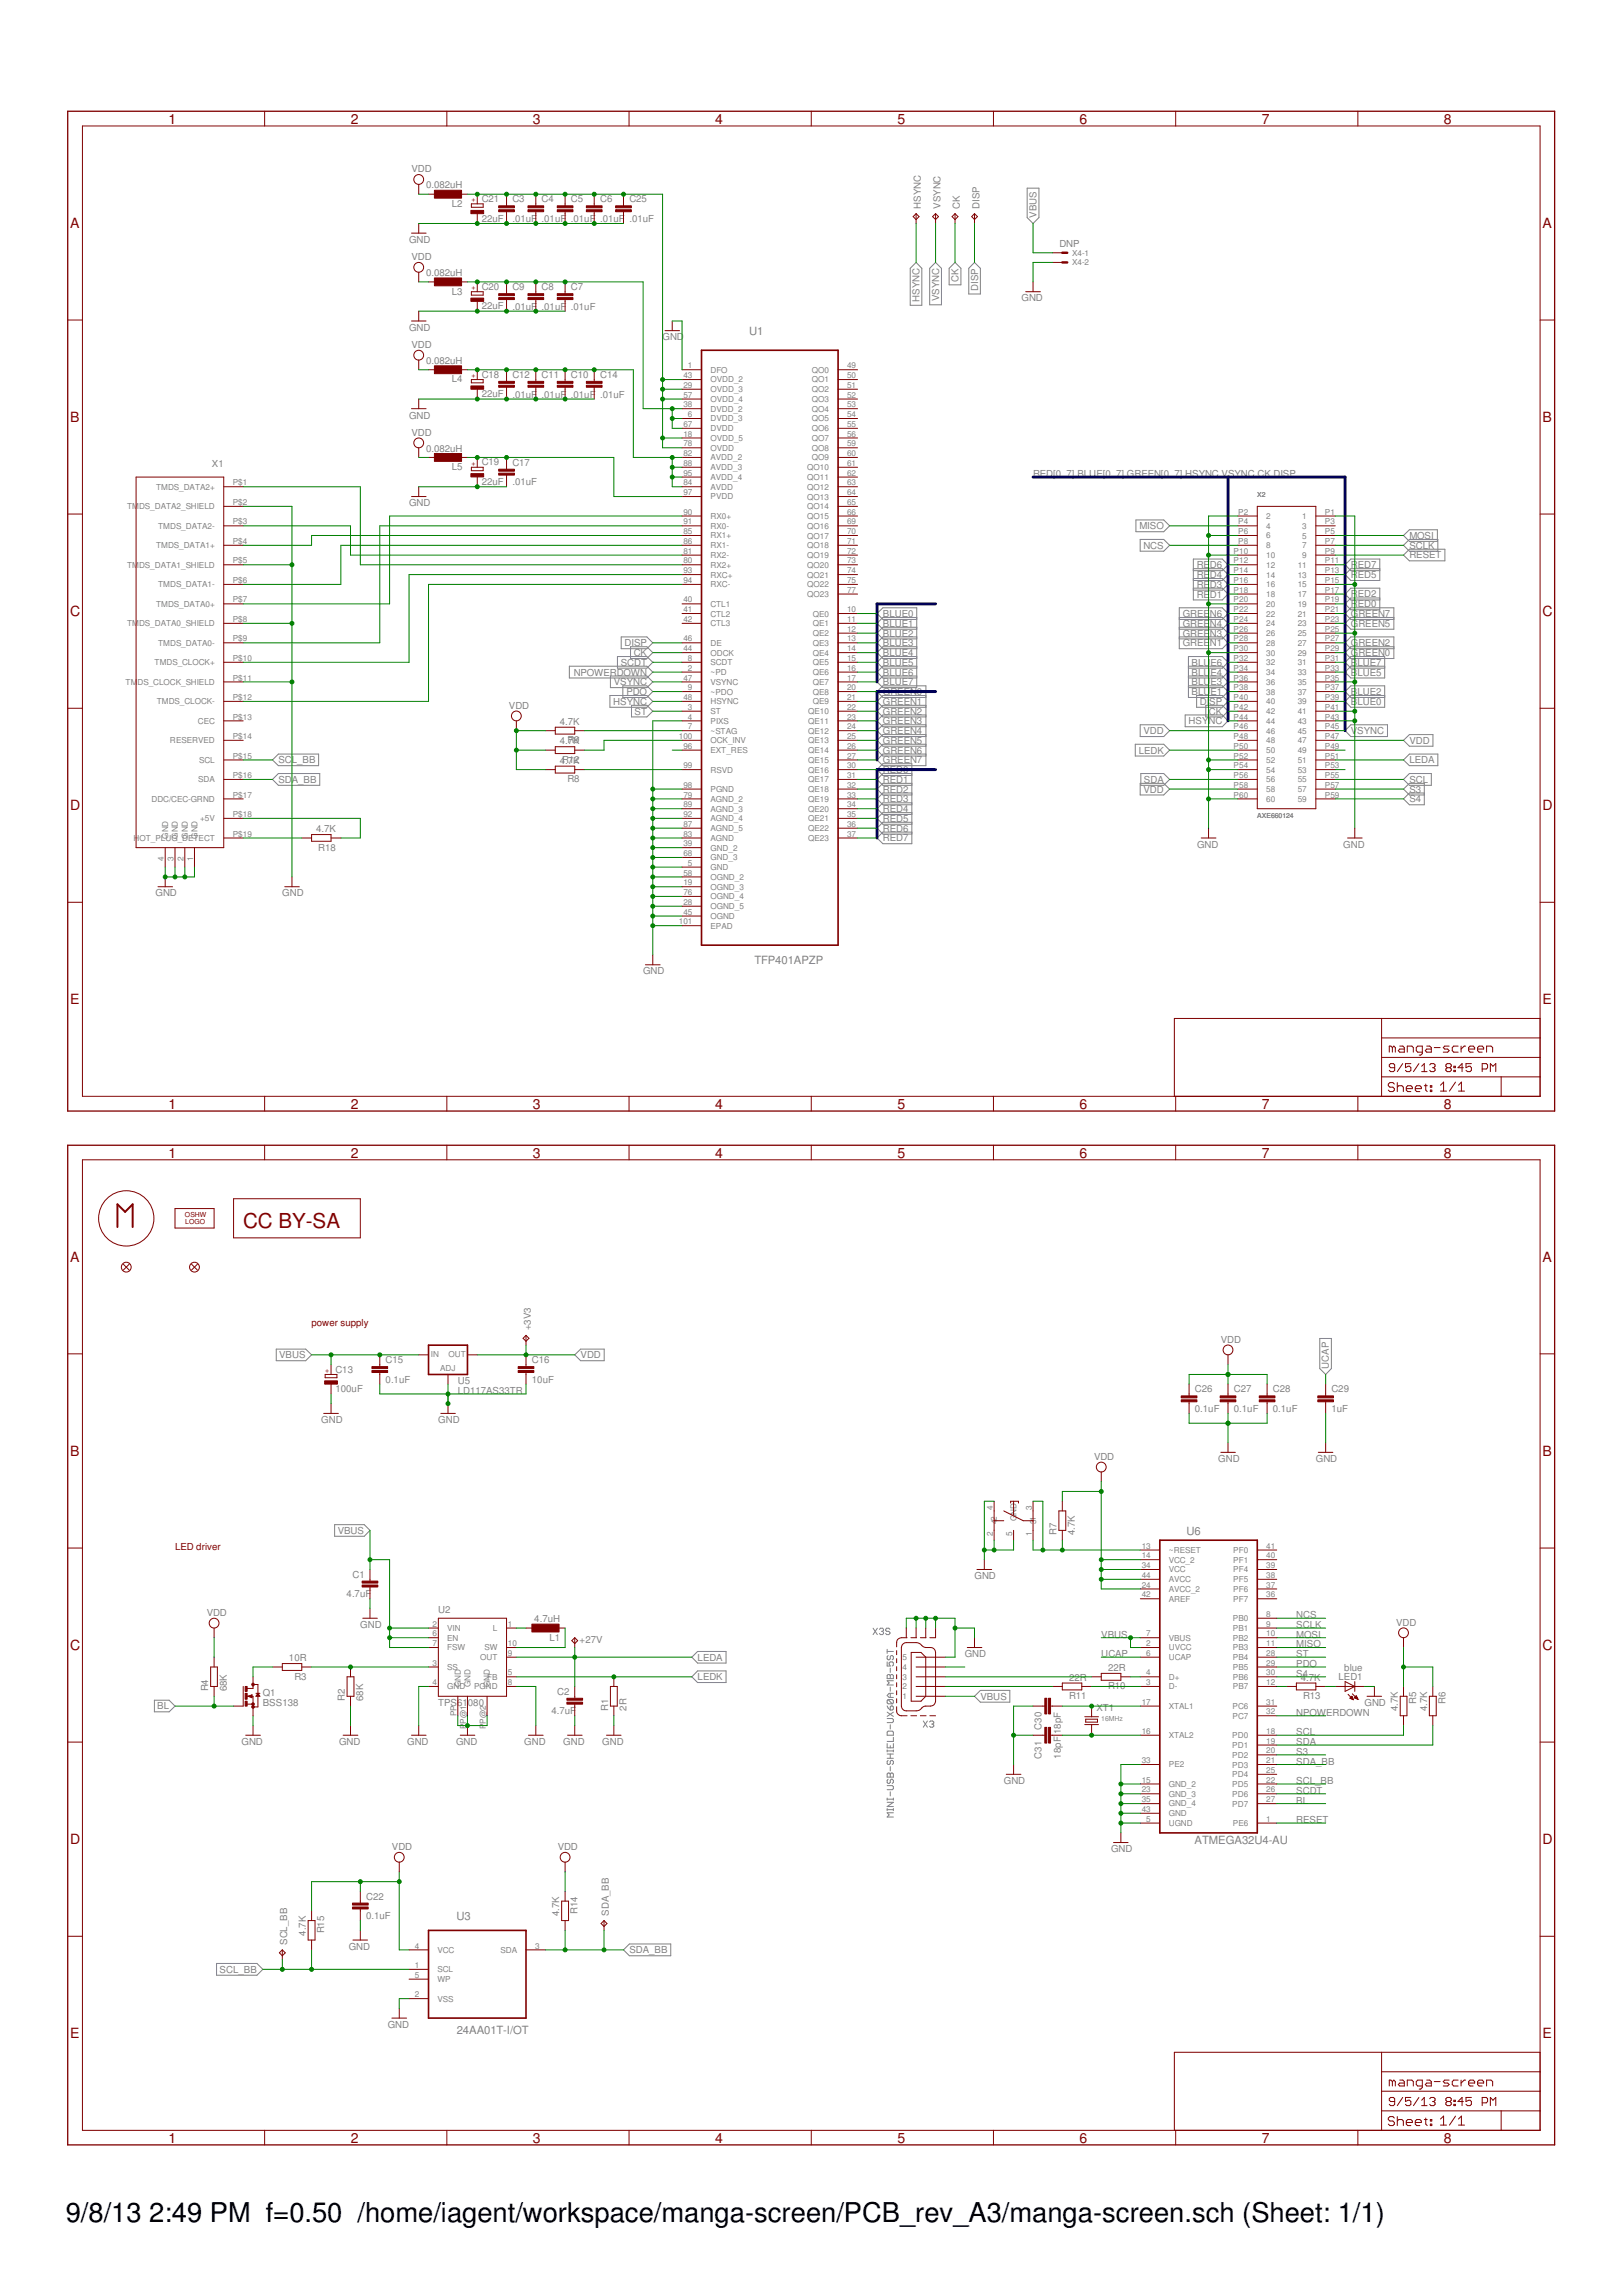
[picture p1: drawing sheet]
<svg xmlns="http://www.w3.org/2000/svg" width="210mm" height="297mm" viewBox="0 0 210 297" stroke-linecap="round" stroke-linejoin="round" font-family="sans-serif">
<defs><g id="words">
<g font-size="3.5">
<text x="8.5" y="287.5">9/8/13</text>
<text x="19.3" y="287.5">2:49 PM f=0.50 /home/iagent/workspace/manga-screen/PCB_rev_A3/manga-screen.sch (Sheet: 1/1)</text>
</g>
<text font-size="2.7" fill="#800000" x="31.5" y="158.9">CC BY-SA</text>
<g font-size="1.8" fill="#800000">
<text x="21.8" y="16">1</text>
<text x="45.4" y="16">2</text>
<text x="69" y="16">3</text>
<text x="92.5" y="16">4</text>
<text x="116.1" y="16">5</text>
<text x="139.7" y="16">6</text>
<text x="163.3" y="16">7</text>
<text x="186.9" y="16">8</text>
<text x="9.1" y="29.5">A</text>
<text x="199.6" y="29.5">A</text>
<text x="9.1" y="54.6">B</text>
<text x="199.6" y="54.6">B</text>
<text x="9.1" y="79.7">C</text>
<text x="199.6" y="79.7">C</text>
<text x="9.1" y="104.8">D</text>
<text x="199.6" y="104.8">D</text>
<text x="9.1" y="129.9">E</text>
<text x="199.6" y="129.9">E</text>
<text x="21.8" y="143.4">1</text>
<text x="45.4" y="143.4">2</text>
<text x="69" y="143.4">3</text>
<text x="92.5" y="143.4">4</text>
<text x="116.1" y="143.4">5</text>
<text x="139.7" y="143.4">6</text>
<text x="163.3" y="143.4">7</text>
<text x="186.9" y="143.4">8</text>
<text x="21.8" y="149.7">1</text>
<text x="45.4" y="149.7">2</text>
<text x="69" y="149.7">3</text>
<text x="92.5" y="149.7">4</text>
<text x="116.1" y="149.7">5</text>
<text x="139.7" y="149.7">6</text>
<text x="163.3" y="149.7">7</text>
<text x="186.9" y="149.7">8</text>
<text x="9.1" y="163.3">A</text>
<text x="199.6" y="163.3">A</text>
<text x="9.1" y="188.4">B</text>
<text x="199.6" y="188.4">B</text>
<text x="9.1" y="213.5">C</text>
<text x="199.6" y="213.5">C</text>
<text x="9.1" y="238.6">D</text>
<text x="199.6" y="238.6">D</text>
<text x="9.1" y="263.7">E</text>
<text x="199.6" y="263.7">E</text>
<text x="21.8" y="277.2">1</text>
<text x="45.4" y="277.2">2</text>
<text x="69" y="277.2">3</text>
<text x="92.5" y="277.2">4</text>
<text x="116.1" y="277.2">5</text>
<text x="139.7" y="277.2">6</text>
<text x="163.3" y="277.2">7</text>
<text x="186.9" y="277.2">8</text>
</g>
<g font-size="1.5" fill="#808080">
<text x="97" y="43.3">U1</text>
<text x="97.6" y="124.7">TFP401APZP</text>
<text x="153.5" y="198.6">U6</text>
<text x="154.6" y="238.6">ATMEGA32U4-AU</text>
<text x="59.1" y="248.4">U3</text>
<text x="59.1" y="263.2">24AA01T-I/OT</text>
</g>
<g font-size="1.2" fill="#808080">
<text x="53.2" y="22.3">VDD</text>
<text x="55.1" y="24.4">0.082uH</text>
<text x="58.5" y="26.8">L2</text>
<text x="62.3" y="28.7">22uF</text>
<text x="62.3" y="26.1">C21</text>
<text x="66.3" y="28.7">.01uF .01uF .01uF .01uF .01uF</text>
<text x="66.3" y="26.2">C3</text>
<text x="70.1" y="26.2">C4</text>
<text x="73.9" y="26.2">C5</text>
<text x="77.7" y="26.2">C6</text>
<text x="81.4" y="26.2">C25</text>
<text x="119.2" y="27" transform="rotate(-90 119.2 27)">HSYNC</text>
<text x="121.7" y="27" transform="rotate(-90 121.7 27)">VSYNC</text>
<text x="124.2" y="27" transform="rotate(-90 124.2 27)">CK</text>
<text x="126.7" y="27" transform="rotate(-90 126.7 27)">DISP</text>
<text x="134.1" y="28.1" transform="rotate(-90 134.1 28.1)">VBUS</text>
<text x="52.9" y="31.4">GND</text>
<text x="53.2" y="33.6">VDD</text>
<text x="55.1" y="35.7">0.082uH</text>
<text x="137.1" y="32">DNP</text>
<text x="58.5" y="38.1">L3</text>
<text x="62.3" y="40">22uF</text>
<text x="62.3" y="37.5">C20</text>
<text x="66.3" y="40.1">.01uF .01uF .01uF</text>
<text x="66.3" y="37.6">C9</text>
<text x="70.1" y="37.6">C8</text>
<text x="73.9" y="37.6">C7</text>
<text x="119" y="39.1" transform="rotate(-90 119 39.1)">HSYNC</text>
<text x="121.5" y="39" transform="rotate(-90 121.5 39)">VSYNC</text>
<text x="124" y="36.4" transform="rotate(-90 124 36.4)">CK</text>
<text x="126.6" y="37.6" transform="rotate(-90 126.6 37.6)">DISP</text>
<text x="132.2" y="39">GND</text>
<text x="52.9" y="42.8">GND</text>
<text x="53.2" y="45">VDD</text>
<text x="55.1" y="47.1">0.082uH</text>
<text x="85.7" y="44">GND</text>
<text x="58.5" y="49.5">L4</text>
<text x="62.3" y="51.4">22uF</text>
<text x="62.3" y="48.9">C18</text>
<text x="66.3" y="51.4">.01uF .01uF .01uF .01uF</text>
<text x="66.3" y="48.9">C12</text>
<text x="70.1" y="48.9">C11</text>
<text x="73.9" y="48.9">C10</text>
<text x="77.7" y="48.9">C14</text>
<text x="52.9" y="54.1">GND</text>
<text x="53.2" y="56.4">VDD</text>
<text x="55.1" y="58.4">0.082uH</text>
<text x="27.4" y="60.5">X1</text>
<text x="52.9" y="65.5">GND</text>
<text x="58.5" y="60.8">L5</text>
<text x="62.3" y="62.7">22uF</text>
<text x="62.3" y="60.2">C19</text>
<text x="66.3" y="62.8">.01uF</text>
<text x="66.3" y="60.3">C17</text>
<text x="133.7" y="61.7">RED[0..7],BLUE[0..7],GREEN[0..7],HSYNC,VSYNC,CK,DISP</text>
<text x="147.4" y="68.5">MISO</text>
<text x="148" y="71">NCS</text>
<text x="182.4" y="71">SCLK</text>
<text x="182.4" y="69.7">MOSI</text>
<text x="154.9" y="77.3">RE</text>
<text x="154.9" y="76">RE</text>
<text x="154.9" y="74.8">RE</text>
<text x="154.9" y="73.5">RE</text>
<text x="156.6" y="77.3">D1</text>
<text x="156.6" y="76">D3</text>
<text x="156.6" y="74.8">D4</text>
<text x="156.6" y="73.5">D6</text>
<text x="174.8" y="77.3">RED2</text>
<text x="174.8" y="74.8">RED5</text>
<text x="174.8" y="73.5">RED7</text>
<text x="182.4" y="72.3">RESET</text>
<text x="80.8" y="83.6">DISP</text>
<text x="114.3" y="79.8">BLUE0</text>
<text x="114.3" y="81.1">BLUE1</text>
<text x="114.3" y="82.3">BLUE2</text>
<text x="114.3" y="83.6">BLUE3</text>
<text x="153.1" y="83.6">GREE</text>
<text x="153.1" y="82.4">GREE</text>
<text x="153.1" y="81.1">GREE</text>
<text x="153.1" y="79.8">GREE</text>
<text x="156.6" y="83.6">N1</text>
<text x="156.6" y="82.4">N3</text>
<text x="156.6" y="81.1">N4</text>
<text x="156.6" y="79.8">N6</text>
<text x="174.8" y="78.6">RED0</text>
<text x="174.8" y="83.6">GREEN2</text>
<text x="174.8" y="81.1">GREEN5</text>
<text x="174.8" y="79.8">GREEN7</text>
<text x="74.2" y="87.4">NPOWERDOWN</text>
<text x="79.4" y="88.7">VSYNC</text>
<text x="80.3" y="86.1">SCDT</text>
<text x="81.1" y="89.9">PDO</text>
<text x="82" y="84.9">CK</text>
<text x="114.3" y="89.9">GREEN0</text>
<text x="114.3" y="84.9">BLUE4</text>
<text x="114.3" y="86.1">BLUE5</text>
<text x="114.3" y="87.4">BLUE6</text>
<text x="114.3" y="88.7">BLUE7</text>
<text x="154.2" y="89.9">BLU</text>
<text x="154.2" y="88.7">BLU</text>
<text x="154.2" y="87.4">BLU</text>
<text x="154.2" y="86.1">BLU</text>
<text x="156.6" y="89.9">E1</text>
<text x="156.6" y="88.7">E3</text>
<text x="156.6" y="87.4">E4</text>
<text x="156.6" y="86.1">E6</text>
<text x="174.8" y="84.9">GREEN0</text>
<text x="174.8" y="89.9">B</text>
<text x="174.8" y="87.4">B</text>
<text x="174.8" y="86.1">B</text>
<text x="175.7" y="89.9">LUE2</text>
<text x="175.7" y="87.4">LUE5</text>
<text x="175.7" y="86.1">LUE7</text>
<text x="65.9" y="91.7">VDD</text>
<text x="72.5" y="93.8">4.7K</text>
<text x="79.4" y="91.2">HSYNC</text>
<text x="82.1" y="92.4">ST</text>
<text x="114.3" y="91.2">GREEN1</text>
<text x="114.3" y="92.4">GREEN2</text>
<text x="114.3" y="93.7">GREEN3</text>
<text x="114.3" y="95">GREEN4</text>
<text x="148" y="95">VDD</text>
<text x="153.8" y="93.7">HSYNC</text>
<text x="155.3" y="91.2">DI</text>
<text x="156.5" y="92.4">CK</text>
<text x="156.5" y="91.2">SP</text>
<text x="174.8" y="91.2">B</text>
<text x="174.8" y="95">V</text>
<text x="175.6" y="95">SYNC</text>
<text x="175.7" y="91.2">LUE0</text>
<text x="36" y="98.8">SCL_BB</text>
<text x="36" y="101.3">SDA_BB</text>
<text x="72.5" y="98.8">4R.7K</text>
<text x="72.5" y="96.3">4.R9</text>
<text x="73.4" y="101.2">R8</text>
<text x="73.5" y="96.3">7K</text>
<text x="73.6" y="98.7">12</text>
<text x="114.3" y="100">RED0</text>
<text x="114.3" y="101.3">RED1</text>
<text x="114.3" y="96.2">GREEN5</text>
<text x="114.3" y="97.5">GREEN6</text>
<text x="114.3" y="98.8">GREEN7</text>
<text x="147.4" y="97.5">LEDK</text>
<text x="148" y="101.3">SDA</text>
<text x="182.4" y="96.2">VDD</text>
<text x="182.4" y="98.8">LEDA</text>
<text x="182.4" y="101.3">SCL</text>
<text x="40.9" y="107.7">4.7K</text>
<text x="114.3" y="102.5">RED2</text>
<text x="114.3" y="103.8">RED3</text>
<text x="114.3" y="105.1">RED4</text>
<text x="114.3" y="106.3">RED5</text>
<text x="114.3" y="107.6">RED6</text>
<text x="148" y="102.5">VDD</text>
<text x="182.4" y="102.5">S3</text>
<text x="182.4" y="103.8">S4</text>
<text x="41.2" y="110">R18</text>
<text x="114.3" y="108.8">RED7</text>
<text x="154.9" y="109.7">GND</text>
<text x="173.8" y="109.7">GND</text>
<text x="20.1" y="116">GND</text>
<text x="36.5" y="116">GND</text>
<text x="83.2" y="126.1">GND</text>
<text x="68.7" y="172.1" transform="rotate(-90 68.7 172.1)">+3V3</text>
<text x="158" y="173.7">VDD</text>
<text x="36.1" y="175.7">VBUS</text>
<text x="43.4" y="177.6">C13</text>
<text x="49.9" y="178.9">0.1uF</text>
<text x="49.9" y="176.4">C15</text>
<text x="59.2" y="179.1">U5</text>
<text x="68.8" y="178.9">10uF</text>
<text x="68.8" y="176.4">C16</text>
<text x="75.1" y="175.7">VDD</text>
<text x="172" y="177.1" transform="rotate(-90 172 177.1)">UCAP</text>
<text x="41.6" y="184.1">GND</text>
<text x="43.4" y="180.1">100uF</text>
<text x="56.7" y="184.1">GND</text>
<text x="59.2" y="180.3">LD117AS33TR</text>
<text x="154.6" y="182.7">0.1uF</text>
<text x="154.6" y="180.1">C26</text>
<text x="159.7" y="182.7">0.1uF</text>
<text x="159.7" y="180.1">C27</text>
<text x="164.7" y="182.7">0.1uF</text>
<text x="164.7" y="180.1">C28</text>
<text x="172.3" y="182.7">1uF</text>
<text x="172.3" y="180.1">C29</text>
<text x="141.6" y="188.8">VDD</text>
<text x="157.7" y="189.2">GND</text>
<text x="170.3" y="189.2">GND</text>
<text x="43.7" y="198.4">VBUS</text>
<text x="136.7" y="198.6" transform="rotate(-90 136.7 198.6)">R7</text>
<text x="139.1" y="198.6" transform="rotate(-90 139.1 198.6)">4.7K</text>
<text x="26.8" y="209">VDD</text>
<text x="44.9" y="206.6">4.7uF</text>
<text x="45.6" y="204.1">C1</text>
<text x="56.7" y="208.7">U2</text>
<text x="69.1" y="209.9">4.7uH</text>
<text x="126.1" y="204.3">GND</text>
<text x="167.8" y="209.4">NCS</text>
<text x="37.4" y="214.9">10R</text>
<text x="46.6" y="210.6">GND</text>
<text x="71.1" y="212.2">L1</text>
<text x="75" y="212.5">+27V</text>
<text x="90.3" y="214.8">LEDA</text>
<text x="124.9" y="214.4">GND</text>
<text x="142.5" y="214.4">UCAP</text>
<text x="142.5" y="211.9">VBUS</text>
<text x="167.8" y="210.6">SCLK</text>
<text x="167.8" y="211.9">MOSI</text>
<text x="167.8" y="213.1">MISO</text>
<text x="167.8" y="215.7">PDO</text>
<text x="167.8" y="214.4">ST</text>
<text x="180.7" y="210.3">VDD</text>
<text x="20.3" y="221.2">BL</text>
<text x="27" y="218.8" transform="rotate(-90 27 218.8)">R4</text>
<text x="29.3" y="218.8" transform="rotate(-90 29.3 218.8)">68K</text>
<text x="34" y="220.7">BSS138</text>
<text x="34" y="219.5">Q1</text>
<text x="38.1" y="217.3">R3</text>
<text x="44.6" y="220.1" transform="rotate(-90 44.6 220.1)">R2</text>
<text x="47" y="220.1" transform="rotate(-90 47 220.1)">68K</text>
<text x="56.7" y="220.7">TPS61</text>
<text x="60.5" y="220.7">080</text>
<text x="71.4" y="221.8">4.7uF</text>
<text x="72.1" y="219.3">C2</text>
<text x="78.7" y="221.3" transform="rotate(-90 78.7 221.3)">R1</text>
<text x="81.1" y="221.3" transform="rotate(-90 81.1 221.3)">2R</text>
<text x="90.3" y="217.4">LEDK</text>
<text x="126.9" y="219.9">VBUS</text>
<text x="138.3" y="217.4">22R</text>
<text x="138.3" y="219.8">R11</text>
<text x="141.9" y="221.3">XT1</text>
<text x="143.4" y="216.2">22R</text>
<text x="143.4" y="218.6">R10</text>
<text x="167.8" y="222">NPOWERDOWN</text>
<text x="167.8" y="216.9">S4</text>
<text x="168.4" y="217.4">4.7K</text>
<text x="168.6" y="219.8">R13</text>
<text x="173.2" y="217.3">LED1</text>
<text x="174" y="216.2">blue</text>
<text x="176.6" y="220.7">GND</text>
<text x="180.9" y="221.4" transform="rotate(-90 180.9 221.4)">4.7K</text>
<text x="183.3" y="220.4" transform="rotate(-90 183.3 220.4)">R5</text>
<text x="184.7" y="221.4" transform="rotate(-90 184.7 221.4)">4.7K</text>
<text x="187.1" y="220.4" transform="rotate(-90 187.1 220.4)">R6</text>
<text x="31.3" y="225.8">GND</text>
<text x="43.9" y="225.8">GND</text>
<text x="52.7" y="225.8">GND</text>
<text x="59" y="225.8">GND</text>
<text x="67.8" y="225.8">GND</text>
<text x="72.9" y="225.8">GND</text>
<text x="77.9" y="225.8">GND</text>
<text x="134.8" y="227.5" transform="rotate(-90 134.8 227.5)">C31</text>
<text x="134.8" y="223.8" transform="rotate(-90 134.8 223.8)">C30</text>
<text x="137.3" y="227.5" transform="rotate(-90 137.3 227.5)">18pF 18pF</text>
<text x="167.8" y="225.8">SDA</text>
<text x="167.8" y="224.5">SCL</text>
<text x="167.8" y="227">S3</text>
<text x="129.9" y="230.8">GND</text>
<text x="167.8" y="233.3">BL</text>
<text x="167.8" y="232.1">SCDT</text>
<text x="167.8" y="230.8">SCL_BB</text>
<text x="167.8" y="228.3">SDA_BB</text>
<text x="50.7" y="239.3">VDD</text>
<text x="72.2" y="239.3">VDD</text>
<text x="143.8" y="239.6">GND</text>
<text x="167.8" y="235.9">RESET</text>
<text x="47.4" y="245.8">C22</text>
<text x="37.2" y="251.6" transform="rotate(-90 37.2 251.6)">SCL_BB</text>
<text x="39.6" y="250.4" transform="rotate(-90 39.6 250.4)">4.7K</text>
<text x="41.9" y="250.1" transform="rotate(-90 41.9 250.1)">R15</text>
<text x="47.4" y="248.3">0.1uF</text>
<text x="72.4" y="247.9" transform="rotate(-90 72.4 247.9)">4.7K</text>
<text x="74.8" y="247.6" transform="rotate(-90 74.8 247.6)">R14</text>
<text x="78.8" y="247.8" transform="rotate(-90 78.8 247.8)">SDA_BB</text>
<text x="28.4" y="255.2">SCL_BB</text>
<text x="45.1" y="252.3">GND</text>
<text x="81.4" y="252.7">SDA_BB</text>
<text x="50.2" y="262.4">GND</text>
</g>
<g font-size="1.2" fill="#800000">
<text x="40.3" y="171.5">power supply</text>
<text x="22.6" y="200.5">LED driver</text>
</g>
<g font-size="1.1" fill="#808080">
<text x="138.7" y="33.1">X4-1</text>
<text x="138.7" y="34.3">X4-2</text>
<text x="89" y="47.7">1</text>
<text x="109.6" y="47.7">49</text>
<text x="88.4" y="48.9">43</text>
<text x="88.4" y="50.2">29</text>
<text x="88.4" y="51.4">57</text>
<text x="88.4" y="52.7">38</text>
<text x="89" y="54">6</text>
<text x="91.9" y="48.2">DFO</text>
<text x="91.9" y="49.5">OVDD_2</text>
<text x="91.9" y="50.7">OVDD_3</text>
<text x="91.9" y="52">OVDD_4</text>
<text x="91.9" y="53.3">DVDD_2</text>
<text x="105" y="48.2">QO0</text>
<text x="105" y="49.5">QO1</text>
<text x="105" y="50.7">QO2</text>
<text x="105" y="52">QO3</text>
<text x="105" y="53.3">QO4</text>
<text x="109.6" y="48.9">50</text>
<text x="109.6" y="50.2">51</text>
<text x="109.6" y="51.4">52</text>
<text x="109.6" y="52.7">53</text>
<text x="109.6" y="54">54</text>
<text x="88.4" y="55.2">67</text>
<text x="88.4" y="56.5">18</text>
<text x="88.4" y="57.8">78</text>
<text x="88.4" y="59">82</text>
<text x="91.9" y="54.5">DVDD_3</text>
<text x="91.9" y="55.8">DVDD</text>
<text x="91.9" y="57">OVDD_5</text>
<text x="91.9" y="58.3">OVDD</text>
<text x="91.9" y="59.6">AVDD_2</text>
<text x="105" y="54.5">QO5</text>
<text x="105" y="55.8">QO6</text>
<text x="105" y="57.1">QO7</text>
<text x="105" y="58.3">QO8</text>
<text x="105" y="59.6">QO9</text>
<text x="109.6" y="55.2">55</text>
<text x="109.6" y="56.5">56</text>
<text x="109.6" y="57.8">59</text>
<text x="109.6" y="59">60</text>
<text x="16.5" y="65.9">TMDS_DATA2_SHIELD</text>
<text x="20.2" y="63.4">TMDS_DATA2+</text>
<text x="30.1" y="62.8">P$1</text>
<text x="30.1" y="65.3">P$2</text>
<text x="88.4" y="60.3">88</text>
<text x="88.4" y="61.5">95</text>
<text x="88.4" y="62.8">84</text>
<text x="88.4" y="64.1">97</text>
<text x="91.9" y="60.8">AVDD_3</text>
<text x="91.9" y="62.1">AVDD_4</text>
<text x="91.9" y="63.4">AVDD</text>
<text x="91.9" y="64.6">PVDD</text>
<text x="104.5" y="60.8">QO10</text>
<text x="104.5" y="62.1">QO11</text>
<text x="104.5" y="63.4">QO12</text>
<text x="104.5" y="64.6">QO13</text>
<text x="104.5" y="65.9">QO14</text>
<text x="109.6" y="60.3">61</text>
<text x="109.6" y="61.5">62</text>
<text x="109.6" y="62.8">63</text>
<text x="109.6" y="64.1">64</text>
<text x="109.6" y="65.3">65</text>
<text x="20.2" y="70.9">TMDS_DATA1+</text>
<text x="20.5" y="68.4">TMDS_DATA2-</text>
<text x="30.1" y="70.4">P$4</text>
<text x="30.1" y="67.8">P$3</text>
<text x="88.4" y="66.6">90</text>
<text x="88.4" y="67.8">91</text>
<text x="88.4" y="69.1">85</text>
<text x="88.4" y="70.4">86</text>
<text x="88.4" y="71.6">81</text>
<text x="91.9" y="67.1">RX0+</text>
<text x="91.9" y="68.4">RX0-</text>
<text x="91.9" y="69.7">RX1+</text>
<text x="91.9" y="70.9">RX1-</text>
<text x="104.5" y="67.1">QO15</text>
<text x="104.5" y="68.4">QO16</text>
<text x="104.5" y="69.7">QO17</text>
<text x="104.5" y="70.9">QO18</text>
<text x="109.6" y="66.6">66</text>
<text x="109.6" y="67.8">69</text>
<text x="109.6" y="69.1">70</text>
<text x="109.6" y="70.4">71</text>
<text x="109.6" y="71.6">72</text>
<text x="159.6" y="71.6">P10</text>
<text x="160.2" y="66.6">P2</text>
<text x="160.2" y="67.8">P4</text>
<text x="160.2" y="69.1">P6</text>
<text x="160.2" y="70.4">P8</text>
<text x="163.9" y="67.1">2</text>
<text x="163.9" y="68.4">4</text>
<text x="163.9" y="69.7">6</text>
<text x="163.9" y="70.9">8</text>
<text x="168.5" y="70.9">7</text>
<text x="168.5" y="69.7">5</text>
<text x="168.5" y="68.4">3</text>
<text x="168.5" y="67.1">1</text>
<text x="171.4" y="71.6">P9</text>
<text x="171.4" y="70.4">P7</text>
<text x="171.4" y="69.1">P5</text>
<text x="171.4" y="67.8">P3</text>
<text x="171.4" y="66.6">P1</text>
<text x="16.5" y="73.5">TMDS_DATA1_SHIELD</text>
<text x="20.5" y="76">TMDS_DATA1-</text>
<text x="30.1" y="77.9">P$7</text>
<text x="30.1" y="75.4">P$6</text>
<text x="30.1" y="72.9">P$5</text>
<text x="88.4" y="72.9">80</text>
<text x="88.4" y="74.2">93</text>
<text x="88.4" y="75.4">94</text>
<text x="88.4" y="77.9">40</text>
<text x="91.9" y="72.2">RX2-</text>
<text x="91.9" y="73.5">RX2+</text>
<text x="91.9" y="74.7">RXC+</text>
<text x="91.9" y="76">RXC-</text>
<text x="104.5" y="72.2">QO19</text>
<text x="104.5" y="73.5">QO20</text>
<text x="104.5" y="74.7">QO21</text>
<text x="104.5" y="76">QO22</text>
<text x="104.5" y="77.2">QO23</text>
<text x="109.6" y="72.9">73</text>
<text x="109.6" y="74.2">74</text>
<text x="109.6" y="75.4">75</text>
<text x="109.6" y="76.7">77</text>
<text x="159.6" y="72.9">P12</text>
<text x="159.6" y="74.2">P14</text>
<text x="159.6" y="75.4">P16</text>
<text x="159.6" y="76.7">P18</text>
<text x="159.6" y="77.9">P20</text>
<text x="163.9" y="72.2">10</text>
<text x="163.9" y="73.5">12</text>
<text x="163.9" y="74.7">14</text>
<text x="163.9" y="76">16</text>
<text x="163.9" y="77.2">18</text>
<text x="167.9" y="77.2">17</text>
<text x="167.9" y="76">15</text>
<text x="167.9" y="74.7">13</text>
<text x="167.9" y="73.5">11</text>
<text x="168.5" y="72.2">9</text>
<text x="171.4" y="77.9">P19</text>
<text x="171.4" y="76.7">P17</text>
<text x="171.4" y="75.4">P15</text>
<text x="171.4" y="74.2">P13</text>
<text x="171.4" y="72.9">P11</text>
<text x="16.5" y="81">TMDS_DATA0_SHIELD</text>
<text x="20.2" y="78.5">TMDS_DATA0+</text>
<text x="20.5" y="83.5">TMDS_DATA0-</text>
<text x="30.1" y="83">P$9</text>
<text x="30.1" y="80.5">P$8</text>
<text x="88.4" y="79.2">41</text>
<text x="88.4" y="80.5">42</text>
<text x="88.4" y="83">46</text>
<text x="91.9" y="78.5">CTL1</text>
<text x="91.9" y="79.8">CTL2</text>
<text x="91.9" y="81">CTL3</text>
<text x="91.9" y="83.5">DE</text>
<text x="105.2" y="79.8">QE0</text>
<text x="105.2" y="81">QE1</text>
<text x="105.2" y="82.3">QE2</text>
<text x="105.2" y="83.6">QE3</text>
<text x="109.6" y="79.2">10</text>
<text x="109.6" y="80.5">11</text>
<text x="109.6" y="81.7">12</text>
<text x="109.6" y="83">13</text>
<text x="159.6" y="79.2">P22</text>
<text x="159.6" y="80.5">P24</text>
<text x="159.6" y="81.7">P26</text>
<text x="159.6" y="83">P28</text>
<text x="163.9" y="78.5">20</text>
<text x="163.9" y="79.8">22</text>
<text x="163.9" y="81">24</text>
<text x="163.9" y="82.3">26</text>
<text x="163.9" y="83.5">28</text>
<text x="167.9" y="83.6">27</text>
<text x="167.9" y="82.3">25</text>
<text x="167.9" y="81">23</text>
<text x="167.9" y="79.8">21</text>
<text x="167.9" y="78.5">19</text>
<text x="171.4" y="83">P27</text>
<text x="171.4" y="81.7">P25</text>
<text x="171.4" y="80.5">P23</text>
<text x="171.4" y="79.2">P21</text>
<text x="16.3" y="88.6">TM</text>
<text x="17.8" y="88.6">DS_CLOCK_SHIELD</text>
<text x="20" y="86.1">TMDS_CLOCK+</text>
<text x="30.1" y="85.5">P$10</text>
<text x="30.1" y="88">P$11</text>
<text x="88.4" y="84.3">44</text>
<text x="88.4" y="88">47</text>
<text x="89" y="85.5">8</text>
<text x="89" y="86.8">2</text>
<text x="89" y="89.3">9</text>
<text x="91.9" y="84.8">ODCK</text>
<text x="91.9" y="86.1">SCDT</text>
<text x="91.9" y="87.3">~PD</text>
<text x="91.9" y="88.6">VSYNC</text>
<text x="91.9" y="89.9">~PDO</text>
<text x="105.2" y="84.8">QE4</text>
<text x="105.2" y="86.1">QE5</text>
<text x="105.2" y="87.3">QE6</text>
<text x="105.2" y="88.6">QE7</text>
<text x="105.2" y="89.9">QE8</text>
<text x="109.6" y="84.3">14</text>
<text x="109.6" y="85.5">15</text>
<text x="109.6" y="86.8">16</text>
<text x="109.6" y="88">17</text>
<text x="109.6" y="89.3">20</text>
<text x="159.6" y="84.3">P30</text>
<text x="159.6" y="85.5">P32</text>
<text x="159.6" y="86.8">P34</text>
<text x="159.6" y="88">P36</text>
<text x="159.6" y="89.3">P38</text>
<text x="163.9" y="84.8">30</text>
<text x="163.9" y="86.1">32</text>
<text x="163.9" y="87.3">34</text>
<text x="163.9" y="88.6">36</text>
<text x="163.9" y="89.9">38</text>
<text x="167.9" y="89.9">37</text>
<text x="167.9" y="88.6">35</text>
<text x="167.9" y="87.3">33</text>
<text x="167.9" y="86.1">31</text>
<text x="167.9" y="84.8">29</text>
<text x="171.4" y="89.3">P37</text>
<text x="171.4" y="88">P35</text>
<text x="171.4" y="86.8">P33</text>
<text x="171.4" y="85.5">P31</text>
<text x="171.4" y="84.3">P29</text>
<text x="20.3" y="91.1">TMDS_CLOCK-</text>
<text x="25.6" y="93.6">CEC</text>
<text x="30.1" y="93.1">P$13</text>
<text x="30.1" y="95.6">P$14</text>
<text x="30.1" y="90.6">P$12</text>
<text x="87.8" y="95.6">100</text>
<text x="88.4" y="90.6">48</text>
<text x="89" y="91.8">3</text>
<text x="89" y="93.1">4</text>
<text x="89" y="94.3">7</text>
<text x="91.9" y="91.1">HSYNC</text>
<text x="91.9" y="92.4">ST</text>
<text x="91.9" y="93.6">PIXS</text>
<text x="91.9" y="94.9">~STAG</text>
<text x="104.6" y="92.4">QE10</text>
<text x="104.6" y="93.6">QE11</text>
<text x="104.6" y="94.9">QE12</text>
<text x="105.2" y="91.1">QE9</text>
<text x="109.6" y="90.6">21</text>
<text x="109.6" y="91.8">22</text>
<text x="109.6" y="93.1">23</text>
<text x="109.6" y="94.3">24</text>
<text x="109.6" y="95.6">25</text>
<text x="159.6" y="90.6">P40</text>
<text x="159.6" y="91.8">P42</text>
<text x="159.6" y="93.1">P44</text>
<text x="159.6" y="94.3">P46</text>
<text x="159.6" y="95.6">P48</text>
<text x="163.9" y="91.1">40</text>
<text x="163.9" y="92.4">42</text>
<text x="163.9" y="93.6">44</text>
<text x="163.9" y="94.9">46</text>
<text x="167.9" y="94.9">45</text>
<text x="167.9" y="93.6">43</text>
<text x="167.9" y="92.4">41</text>
<text x="167.9" y="91.1">39</text>
<text x="171.4" y="95.6">P47</text>
<text x="171.4" y="94.3">P45</text>
<text x="171.4" y="93.1">P43</text>
<text x="171.4" y="91.8">P41</text>
<text x="171.4" y="90.6">P39</text>
<text x="22" y="96.2">RESERVED</text>
<text x="25.7" y="101.2">SDA</text>
<text x="25.8" y="98.7">SCL</text>
<text x="30.1" y="98.1">P$15</text>
<text x="30.1" y="100.7">P$16</text>
<text x="88.4" y="96.9">96</text>
<text x="88.4" y="99.4">99</text>
<text x="88.4" y="101.9">98</text>
<text x="91.9" y="96.2">OCK_INV</text>
<text x="91.9" y="97.4">EXT_RES</text>
<text x="91.9" y="100">RSVD</text>
<text x="104.6" y="96.2">QE13</text>
<text x="104.6" y="97.4">QE14</text>
<text x="104.6" y="98.7">QE15</text>
<text x="104.6" y="100">QE16</text>
<text x="104.6" y="101.2">QE17</text>
<text x="109.6" y="96.9">26</text>
<text x="109.6" y="98.1">27</text>
<text x="109.6" y="99.4">30</text>
<text x="109.6" y="100.7">31</text>
<text x="109.6" y="101.9">32</text>
<text x="159.6" y="96.9">P50</text>
<text x="159.6" y="98.1">P52</text>
<text x="159.6" y="99.4">P54</text>
<text x="159.6" y="100.7">P56</text>
<text x="159.6" y="101.9">P58</text>
<text x="163.9" y="96.2">48</text>
<text x="163.9" y="97.4">50</text>
<text x="163.9" y="98.7">52</text>
<text x="163.9" y="100">54</text>
<text x="163.9" y="101.2">56</text>
<text x="167.9" y="101.2">55</text>
<text x="167.9" y="100">53</text>
<text x="167.9" y="98.7">51</text>
<text x="167.9" y="97.4">49</text>
<text x="167.9" y="96.2">47</text>
<text x="171.4" y="101.9">P57</text>
<text x="171.4" y="100.7">P55</text>
<text x="171.4" y="99.4">P53</text>
<text x="171.4" y="98.1">P51</text>
<text x="171.4" y="96.9">P49</text>
<text x="19.6" y="103.7">DDC/CEC-GRND</text>
<text x="25.9" y="106.3">+5V</text>
<text x="30.1" y="105.7">P$18</text>
<text x="30.1" y="103.2">P$17</text>
<text x="88.4" y="103.2">79</text>
<text x="88.4" y="104.4">89</text>
<text x="88.4" y="105.7">92</text>
<text x="88.4" y="107">87</text>
<text x="91.9" y="102.5">PGND</text>
<text x="91.9" y="103.7">AGND_2</text>
<text x="91.9" y="105">AGND_3</text>
<text x="91.9" y="106.3">AGND_4</text>
<text x="91.9" y="107.5">AGND_5</text>
<text x="104.6" y="102.5">QE18</text>
<text x="104.6" y="103.7">QE19</text>
<text x="104.6" y="105">QE20</text>
<text x="104.6" y="106.3">QE21</text>
<text x="104.6" y="107.5">QE22</text>
<text x="109.6" y="103.2">33</text>
<text x="109.6" y="104.4">34</text>
<text x="109.6" y="105.7">35</text>
<text x="109.6" y="107">36</text>
<text x="159.6" y="103.2">P60</text>
<text x="163.9" y="102.5">58</text>
<text x="163.9" y="103.7">60</text>
<text x="167.9" y="103.7">59</text>
<text x="167.9" y="102.5">57</text>
<text x="171.4" y="103.2">P59</text>
<text x="17.3" y="108.8">HOT_PLUG_DETECT</text>
<text x="21.2" y="111.4" transform="rotate(-90 21.2 111.4)">4</text>
<text x="21.8" y="108.5" transform="rotate(-90 21.8 108.5)">GND</text>
<text x="22.5" y="111.4" transform="rotate(-90 22.5 111.4)">3</text>
<text x="23" y="108.5" transform="rotate(-90 23 108.5)">GND</text>
<text x="23.7" y="111.4" transform="rotate(-90 23.7 111.4)">2</text>
<text x="24.3" y="108.5" transform="rotate(-90 24.3 108.5)">GND</text>
<text x="25" y="111.4" transform="rotate(-90 25 111.4)">1</text>
<text x="25.6" y="108.5" transform="rotate(-90 25.6 108.5)">GND</text>
<text x="30.1" y="108.2">P$19</text>
<text x="88.4" y="108.2">83</text>
<text x="88.4" y="109.5">39</text>
<text x="88.4" y="110.8">68</text>
<text x="88.4" y="113.3">58</text>
<text x="89" y="112">5</text>
<text x="91.9" y="108.8">AGND</text>
<text x="91.9" y="110">GND_2</text>
<text x="91.9" y="111.3">GND_3</text>
<text x="91.9" y="112.6">GND</text>
<text x="91.9" y="113.8">OGND_2</text>
<text x="104.6" y="108.8">QE23</text>
<text x="109.6" y="108.2">37</text>
<text x="87.8" y="119.6">101</text>
<text x="88.4" y="114.5">19</text>
<text x="88.4" y="115.8">76</text>
<text x="88.4" y="117.1">28</text>
<text x="88.4" y="118.3">45</text>
<text x="91.9" y="115.1">OGND_3</text>
<text x="91.9" y="116.4">OGND_4</text>
<text x="91.9" y="117.6">OGND_5</text>
<text x="91.9" y="118.9">OGND</text>
<text x="91.9" y="120.1">EPAD</text>
<text x="55.8" y="175.6">IN</text>
<text x="57" y="177.4">ADJ</text>
<text x="58" y="175.6">OUT</text>
<text x="128.5" y="195.3" transform="rotate(-90 128.5 195.3)">4</text>
<text x="129" y="197.2" transform="rotate(-90 129 197.2)">42</text>
<text x="131.5" y="196.8" transform="rotate(-90 131.5 196.8)">GND</text>
<text x="133.5" y="195.3" transform="rotate(-90 133.5 195.3)">3</text>
<text x="134.1" y="197.2" transform="rotate(-90 134.1 197.2)">31</text>
<text x="128.5" y="198.8" transform="rotate(-90 128.5 198.8)">2</text>
<text x="131" y="198.8" transform="rotate(-90 131 198.8)">5</text>
<text x="133.5" y="198.8" transform="rotate(-90 133.5 198.8)">1</text>
<text x="147.7" y="201.6">14</text>
<text x="147.7" y="202.9">34</text>
<text x="147.7" y="200.3">13</text>
<text x="151.3" y="202.2">VCC_2</text>
<text x="151.3" y="203.4">VCC</text>
<text x="151.3" y="200.9">~RESET</text>
<text x="159.6" y="200.9">PF0</text>
<text x="159.6" y="202.2">PF1</text>
<text x="159.6" y="203.4">PF4</text>
<text x="163.9" y="200.3">41</text>
<text x="163.9" y="201.6">40</text>
<text x="163.9" y="202.9">39</text>
<text x="147.7" y="205.4">24</text>
<text x="147.7" y="204.1">44</text>
<text x="147.7" y="206.7">42</text>
<text x="151.3" y="205.9">AVCC_2</text>
<text x="151.3" y="204.7">AVCC</text>
<text x="151.3" y="207.2">AREF</text>
<text x="159.5" y="209.7">PB0</text>
<text x="159.6" y="204.7">PF5</text>
<text x="159.6" y="206">PF6</text>
<text x="159.6" y="207.2">PF7</text>
<text x="163.9" y="204.1">38</text>
<text x="163.9" y="205.4">37</text>
<text x="163.9" y="206.7">36</text>
<text x="163.9" y="209.2">8</text>
<text x="55.9" y="210.4">2</text>
<text x="55.9" y="211.7">6</text>
<text x="55.9" y="213">7</text>
<text x="55.9" y="215.5">3</text>
<text x="57.9" y="211">VIN</text>
<text x="57.9" y="212.3">EN</text>
<text x="57.9" y="213.5">FSW</text>
<text x="62.1" y="214.8">OUT</text>
<text x="62.7" y="213.5">SW</text>
<text x="63.8" y="211">L</text>
<text x="65.7" y="210.4">1</text>
<text x="65.7" y="214.2">9</text>
<text x="65.7" y="213">10</text>
<text x="116.8" y="214.8">5</text>
<text x="148.3" y="213">2</text>
<text x="148.3" y="214.2">6</text>
<text x="148.3" y="211.7">7</text>
<text x="151.3" y="213.5">UVCC</text>
<text x="151.3" y="214.8">UCAP</text>
<text x="151.3" y="212.3">VBUS</text>
<text x="159.5" y="211">PB1</text>
<text x="159.5" y="212.3">PB2</text>
<text x="159.5" y="213.5">PB3</text>
<text x="159.5" y="214.8">PB4</text>
<text x="163.9" y="210.4">9</text>
<text x="163.9" y="211.7">10</text>
<text x="163.9" y="213">11</text>
<text x="163.9" y="214.2">28</text>
<text x="163.9" y="215.5">29</text>
<text x="55.9" y="218">4</text>
<text x="57.9" y="216">SS</text>
<text x="57.9" y="218.6">GND</text>
<text x="59.6" y="218.3" transform="rotate(-90 59.6 218.3)">GND</text>
<text x="60.9" y="218.3" transform="rotate(-90 60.9 218.3)">GND</text>
<text x="61.3" y="218.6">PGND</text>
<text x="63.1" y="217.3">FB</text>
<text x="63.4" y="218.3" transform="rotate(-90 63.4 218.3)">GND</text>
<text x="65.7" y="216.7">5</text>
<text x="65.7" y="218">8</text>
<text x="116.8" y="219.8">1</text>
<text x="116.8" y="218.6">2</text>
<text x="116.8" y="217.3">3</text>
<text x="116.8" y="216">4</text>
<text x="147.7" y="220.5">17</text>
<text x="148.3" y="218">3</text>
<text x="148.3" y="216.7">4</text>
<text x="151.3" y="218.6">D-</text>
<text x="151.3" y="217.3">D+</text>
<text x="151.3" y="221.1">XTAL1</text>
<text x="159.5" y="221.1">PC6</text>
<text x="159.5" y="216">PB5</text>
<text x="159.5" y="217.3">PB6</text>
<text x="159.5" y="218.6">PB7</text>
<text x="163.9" y="216.7">30</text>
<text x="163.9" y="218">12</text>
<text x="163.9" y="220.5">31</text>
<text x="163.9" y="221.8">32</text>
<text x="59.1" y="222" transform="rotate(-90 59.1 222)">PP</text>
<text x="60.3" y="223.7" transform="rotate(-90 60.3 223.7)">PP@1</text>
<text x="62.9" y="223.7" transform="rotate(-90 62.9 223.7)">P</text>
<text x="62.9" y="223" transform="rotate(-90 62.9 223)">P@2</text>
<text x="147.7" y="224.3">16</text>
<text x="151.3" y="224.9">XTAL2</text>
<text x="159.5" y="224.9">PD0</text>
<text x="159.5" y="226.1">PD1</text>
<text x="159.5" y="227.4">PD2</text>
<text x="159.5" y="222.4">PC7</text>
<text x="163.9" y="224.3">18</text>
<text x="163.9" y="225.6">19</text>
<text x="163.9" y="226.8">20</text>
<text x="147.7" y="230.6">15</text>
<text x="147.7" y="231.9">23</text>
<text x="147.7" y="233.2">35</text>
<text x="147.7" y="228.1">33</text>
<text x="151.3" y="231.2">GND_2</text>
<text x="151.3" y="232.4">GND_3</text>
<text x="151.3" y="233.7">GND_4</text>
<text x="151.3" y="228.7">PE2</text>
<text x="159.5" y="228.7">PD3</text>
<text x="159.5" y="229.9">PD4</text>
<text x="159.5" y="231.2">PD5</text>
<text x="159.5" y="232.5">PD6</text>
<text x="159.5" y="233.7">PD7</text>
<text x="163.9" y="228.1">21</text>
<text x="163.9" y="229.4">25</text>
<text x="163.9" y="230.6">22</text>
<text x="163.9" y="231.9">26</text>
<text x="163.9" y="233.2">27</text>
<text x="147.7" y="234.4">43</text>
<text x="148.3" y="235.7">5</text>
<text x="151.3" y="235">GND</text>
<text x="151.3" y="236.2">UGND</text>
<text x="159.5" y="236.2">PE6</text>
<text x="163.9" y="235.7">1</text>
<text x="53.7" y="252.1">4</text>
<text x="53.7" y="254.6">1</text>
<text x="53.7" y="255.9">5</text>
<text x="56.6" y="252.6">VCC</text>
<text x="56.6" y="255.2">SCL</text>
<text x="56.6" y="256.4">WP</text>
<text x="64.8" y="252.6">SDA</text>
<text x="69.2" y="252.1">3</text>
<text x="53.7" y="258.4">2</text>
<text x="56.6" y="258.9">VSS</text>
</g>
<g font-size=".9" fill="#800000">
<text x="61.5" y="26.2" transform="rotate(-90 61.5 26.2)">+</text>
<text x="61.5" y="37.5" transform="rotate(-90 61.5 37.5)">+</text>
<text x="61.5" y="48.9" transform="rotate(-90 61.5 48.9)">+</text>
<text x="61.5" y="60.3" transform="rotate(-90 61.5 60.3)">+</text>
<text x="23.9" y="157.5">OSHW</text>
<text x="24" y="158.4">LOGO</text>
<text x="42.5" y="177.6" transform="rotate(-90 42.5 177.6)">+</text>
</g>
<g font-size=".9" fill="#808080">
<text x="162.7" y="64.2">X2</text>
<text x="162.7" y="105.9">AXE660124</text>
<text x="142.5" y="222.6">16MHz</text>
</g>
</g></defs>
<g fill="#808080" stroke="#808080" stroke-width=".13">
<path d="M114.8 235.1h.8z"/>
<path d="M115.1 234.8l-.3 .3z"/>
<path d="M114.8 234.5l.3 .3z"/>
<path d="M114.8 234.5h.8z"/>
<path d="M115.6 234v.2z"/>
<path d="M114.8 234.1h.8z"/>
<path d="M114.8 234v.2z"/>
<path d="M114.8 233.7h.8z"/>
<path d="M114.8 233.7l.8-.5z"/>
<path d="M114.8 233.2h.8z"/>
<path d="M115.6 232.6v.3z"/>
<path d="M114.8 232.8h.8z"/>
<path d="M114.8 232.6v.3z"/>
<path d="M115.2 231.8v.5z"/>
<path d="M114.8 231.5h.7z"/>
<path d="M115.5 231.5l.1-.1z"/>
<path d="M115.6 231.1v.3z"/>
<path d="M115.5 231l.1 .1z"/>
<path d="M114.8 231h.7z"/>
<path d="M114.9 230.2l-.1 .1z"/>
<path d="M114.8 230.3v.3z"/>
<path d="M114.8 230.6l.1 .1z"/>
<path d="M114.9 230.7h.2z"/>
<path d="M115.1 230.7l.1-.1z"/>
<path d="M115.2 230.3v.3z"/>
<path d="M115.3 230.2l-.1 .1z"/>
<path d="M115.3 230.2h.2z"/>
<path d="M115.5 230.2l.1 .1z"/>
<path d="M115.6 230.3v.3z"/>
<path d="M115.6 230.6l-.1 .1z"/>
<path d="M114.8 229.9h.8z"/>
<path d="M114.8 229.5v.4z"/>
<path d="M114.8 229.5l.1-.1z"/>
<path d="M114.9 229.4h.2z"/>
<path d="M115.1 229.4l.1 .1z"/>
<path d="M115.2 229.5l.1-.1z"/>
<path d="M115.3 229.4h.2z"/>
<path d="M115.5 229.4l.1 .1z"/>
<path d="M115.6 229.5v.4z"/>
<path d="M115.2 229.5v.4z"/>
<path d="M115.2 228.6v.5z"/>
<path d="M114.9 227.7l-.1 .2z"/>
<path d="M114.8 227.9v.3z"/>
<path d="M114.8 228.2l.1 .1z"/>
<path d="M114.9 228.3h.2z"/>
<path d="M115.1 228.3l.1-.1z"/>
<path d="M115.2 227.9v.3z"/>
<path d="M115.2 227.9l.1-.2z"/>
<path d="M115.3 227.7h.2z"/>
<path d="M115.5 227.7l.1 .2z"/>
<path d="M115.6 227.9v.3z"/>
<path d="M115.5 228.3l.1-.1z"/>
<path d="M114.8 227.5h.8z"/>
<path d="M115.2 226.9v.6z"/>
<path d="M114.8 226.9h.8z"/>
<path d="M115.6 226.4v.2z"/>
<path d="M114.8 226.5h.8z"/>
<path d="M114.8 226.4v.2z"/>
<path d="M114.8 225.6v.5z"/>
<path d="M114.8 226.1h.8z"/>
<path d="M115.6 225.6v.5z"/>
<path d="M115.2 225.8v.3z"/>
<path d="M114.8 225.3h.8z"/>
<path d="M115.6 224.8v.5z"/>
<path d="M114.8 224.5h.8z"/>
<path d="M115.6 224.1v.4z"/>
<path d="M115.5 224l.1 .1z"/>
<path d="M114.9 224h.6z"/>
<path d="M114.9 224l-.1 .1z"/>
<path d="M114.8 224.1v.4z"/>
<path d="M115.2 223.1v.6z"/>
<path d="M114.8 222.9h.7z"/>
<path d="M115.5 222.9l.1-.2z"/>
<path d="M115.6 222.5v.2z"/>
<path d="M115.5 222.3l.1 .2z"/>
<path d="M114.8 222.3h.7z"/>
<path d="M114.8 222.1l.8-.6z"/>
<path d="M114.8 221.5l.8 .6z"/>
<path d="M114.8 220.7l.1 .3z"/>
<path d="M114.9 221l.3 .2z"/>
<path d="M115.2 221.2h.3z"/>
<path d="M115.5 221.2l.1-.1z"/>
<path d="M115.6 220.8v.3z"/>
<path d="M115.5 220.7l.1 .1z"/>
<path d="M115.3 220.7h.2z"/>
<path d="M115.3 220.7l-.1 .1z"/>
<path d="M115.2 220.8v.4z"/>
<path d="M114.9 220.4h.6z"/>
<path d="M114.8 220.3l.1 .1z"/>
<path d="M114.8 220v.3z"/>
<path d="M114.9 219.9l-.1 .1z"/>
<path d="M114.9 219.9h.6z"/>
<path d="M115.5 219.9l.1 .1z"/>
<path d="M115.6 220v.3z"/>
<path d="M115.5 220.4l.1-.1z"/>
<path d="M114.9 219.9l.6 .5z"/>
<path d="M115.1 219.6h.5z"/>
<path d="M114.8 219.3l.3 .3z"/>
<path d="M115.1 219.1l-.3 .2z"/>
<path d="M115.1 219.1h.5z"/>
<path d="M115.2 219.1v.5z"/>
<path d="M115.2 218.3v.5z"/>
<path d="M114.8 218h.8z"/>
<path d="M115.1 217.7l-.3 .3z"/>
<path d="M114.8 217.4l.3 .3z"/>
<path d="M114.8 217.4h.8z"/>
<path d="M114.8 217.2h.8z"/>
<path d="M114.8 216.8v.4z"/>
<path d="M114.8 216.8l.1-.2z"/>
<path d="M114.9 216.6h.2z"/>
<path d="M115.1 216.6l.1 .2z"/>
<path d="M115.2 216.8l.1-.2z"/>
<path d="M115.3 216.6h.2z"/>
<path d="M115.5 216.6l.1 .2z"/>
<path d="M115.6 216.8v.4z"/>
<path d="M115.2 216.8v.4z"/>
<path d="M115.2 215.8v.6z"/>
<path d="M114.8 215v.5z"/>
<path d="M114.8 215.5h.4z"/>
<path d="M115.1 215.3l.1 .2z"/>
<path d="M115.1 215.1v.2z"/>
<path d="M115.1 215.1l.1-.1z"/>
<path d="M115.2 215h.3z"/>
<path d="M115.5 215l.1 .1z"/>
<path d="M115.6 215.1v.3z"/>
<path d="M115.5 215.5l.1-.1z"/>
<path d="M114.9 214.2l-.1 .1z"/>
<path d="M114.8 214.3v.3z"/>
<path d="M114.8 214.6l.1 .1z"/>
<path d="M114.9 214.7h.2z"/>
<path d="M115.1 214.7l.1-.1z"/>
<path d="M115.2 214.3v.3z"/>
<path d="M115.3 214.2l-.1 .1z"/>
<path d="M115.3 214.2h.2z"/>
<path d="M115.5 214.2l.1 .1z"/>
<path d="M115.6 214.3v.3z"/>
<path d="M115.5 214.7l.1-.1z"/>
<path d="M114.8 213.7h.8z"/>
<path d="M114.8 213.4v.5z"/>
<path d="M119.5 222.6l.5 .9z"/>
<path d="M120 222.6l-.5 .9z"/>
<path d="M120.3 222.8l.1-.2z"/>
<path d="M120.4 222.6h.3z"/>
<path d="M120.7 222.6l.1 .2z"/>
<path d="M120.8 222.8v.1z"/>
<path d="M120.8 222.9l-.1 .2z"/>
<path d="M120.6 223.1h.1z"/>
<path d="M120.7 223.1l.1 .1z"/>
<path d="M120.8 223.2v.1z"/>
<path d="M120.7 223.5l.1-.2z"/>
<path d="M120.4 223.5h.3z"/>
<path d="M120.3 223.3l.1 .2z"/>
<path d="M113 210.6l.5 .9z"/>
<path d="M113.5 210.6l-.5 .9z"/>
<path d="M113.9 210.6l-.1 .2z"/>
<path d="M113.9 210.6h.3z"/>
<path d="M114.2 210.6l.1 .2z"/>
<path d="M114.3 210.8v.1z"/>
<path d="M114.3 210.9l-.1 .1z"/>
<path d="M114.1 211h.1z"/>
<path d="M114.2 211l.1 .2z"/>
<path d="M114.3 211.2v.1z"/>
<path d="M114.3 211.3l-.1 .2z"/>
<path d="M113.9 211.5h.3z"/>
<path d="M113.8 211.3l.1 .2z"/>
<path d="M115 210.6l.2 .2z"/>
<path d="M114.7 210.6h.3z"/>
<path d="M114.7 210.6l-.1 .2z"/>
<path d="M114.6 210.8v.1z"/>
<path d="M114.6 210.9l.1 .1z"/>
<path d="M114.7 211h.3z"/>
<path d="M115 211l.2 .2z"/>
<path d="M115.2 211.2v.1z"/>
<path d="M115.2 211.3l-.2 .2z"/>
<path d="M114.7 211.5h.3z"/>
<path d="M114.6 211.3l.1 .2z"/>
<path d="M74.4 175.3l.7-.8z"/>
<path d="M75.1 174.5h3.1z"/>
<path d="M74.4 175.3l.7 .7z"/>
<path d="M75.1 176h3.1z"/>
<path d="M78.2 174.5v1.5z"/>
<path d="M151.4 94.5l-.8 .8z"/>
<path d="M147.6 95.3h3z"/>
<path d="M150.6 93.8l.8 .7z"/>
<path d="M147.6 93.8h3z"/>
<path d="M147.6 93.8v1.5z"/>
<path d="M181.6 95.8l.8-.8z"/>
<path d="M182.4 95h3z"/>
<path d="M181.6 95.8l.8 .7z"/>
<path d="M182.4 96.5h3z"/>
<path d="M185.4 95v1.5z"/>
<path d="M151.4 102.1l-.8 .7z"/>
<path d="M147.6 102.8h3z"/>
<path d="M150.6 101.3l.8 .8z"/>
<path d="M147.6 101.3h3z"/>
<path d="M147.6 101.3v1.5z"/>
<path d="M113.5 99.6l.8-.8z"/>
<path d="M114.3 98.8h3.7z"/>
<path d="M113.5 99.6l.8 .7z"/>
<path d="M114.3 100.3h3.7z"/>
<path d="M118 98.8v1.5z"/>
<path d="M174.8 77.4l-.7 .7z"/>
<path d="M174.8 77.4h3.8z"/>
<path d="M174.1 78.1l.7 .8z"/>
<path d="M174.8 78.9h3.8z"/>
<path d="M178.6 77.4v1.5z"/>
<path d="M113.5 100.8l.8-.7z"/>
<path d="M114.3 100.1h3.7z"/>
<path d="M113.5 100.8l.8 .8z"/>
<path d="M114.3 101.6h3.7z"/>
<path d="M118 100.1v1.5z"/>
<path d="M158.9 76.9l-.7 .7z"/>
<path d="M154.4 77.6h3.8z"/>
<path d="M158.2 76.1l.7 .8z"/>
<path d="M154.4 76.1h3.8z"/>
<path d="M154.4 76.1v1.5z"/>
<path d="M113.5 102.1l.8-.8z"/>
<path d="M114.3 101.3h3.7z"/>
<path d="M113.5 102.1l.8 .7z"/>
<path d="M114.3 102.8h3.7z"/>
<path d="M118 101.3v1.5z"/>
<path d="M174.8 76.1l-.7 .8z"/>
<path d="M174.8 76.1h3.8z"/>
<path d="M174.1 76.9l.7 .7z"/>
<path d="M174.8 77.6h3.8z"/>
<path d="M178.6 76.1v1.5z"/>
<path d="M113.5 103.4l.8-.8z"/>
<path d="M114.3 102.6h3.7z"/>
<path d="M113.5 103.4l.8 .7z"/>
<path d="M114.3 104.1h3.7z"/>
<path d="M118 102.6v1.5z"/>
<path d="M158.9 75.6l-.7 .7z"/>
<path d="M154.4 76.3h3.8z"/>
<path d="M158.2 74.8l.7 .8z"/>
<path d="M154.4 74.8h3.8z"/>
<path d="M154.4 74.8v1.5z"/>
<path d="M113.5 104.6l.8-.7z"/>
<path d="M114.3 103.9h3.7z"/>
<path d="M113.5 104.6l.8 .8z"/>
<path d="M114.3 105.4h3.7z"/>
<path d="M118 103.9v1.5z"/>
<path d="M158.9 74.3l-.7 .8z"/>
<path d="M154.4 75.1h3.8z"/>
<path d="M158.2 73.6l.7 .7z"/>
<path d="M154.4 73.6h3.8z"/>
<path d="M154.4 73.6v1.5z"/>
<path d="M113.5 105.9l.8-.8z"/>
<path d="M114.3 105.1h3.7z"/>
<path d="M113.5 105.9l.8 .7z"/>
<path d="M114.3 106.6h3.7z"/>
<path d="M118 105.1v1.5z"/>
<path d="M174.8 73.6l-.7 .7z"/>
<path d="M174.8 73.6h3.8z"/>
<path d="M174.1 74.3l.7 .8z"/>
<path d="M174.8 75.1h3.8z"/>
<path d="M178.6 73.6v1.5z"/>
<path d="M113.5 107.1l.8-.7z"/>
<path d="M114.3 106.4h3.7z"/>
<path d="M113.5 107.1l.8 .8z"/>
<path d="M114.3 107.9h3.7z"/>
<path d="M118 106.4v1.5z"/>
<path d="M158.9 73.1l-.7 .7z"/>
<path d="M154.4 73.8h3.8z"/>
<path d="M158.2 72.3l.7 .8z"/>
<path d="M154.4 72.3h3.8z"/>
<path d="M154.4 72.3v1.5z"/>
<path d="M113.5 108.4l.8-.7z"/>
<path d="M114.3 107.7h3.7z"/>
<path d="M113.5 108.4l.8 .8z"/>
<path d="M114.3 109.2h3.7z"/>
<path d="M118 107.7v1.5z"/>
<path d="M174.1 73.1l.7-.8z"/>
<path d="M174.8 72.3h3.8z"/>
<path d="M174.1 73.1l.7 .7z"/>
<path d="M174.8 73.8h3.8z"/>
<path d="M178.6 72.3v1.5z"/>
<path d="M113.5 89.5l.8-.8z"/>
<path d="M114.3 88.7h5.5z"/>
<path d="M113.5 89.5l.8 .7z"/>
<path d="M114.3 90.2h5.5z"/>
<path d="M119.8 88.7v1.5z"/>
<path d="M174.8 83.7l-.7 .7z"/>
<path d="M174.8 83.7h5.6z"/>
<path d="M174.1 84.4l.7 .8z"/>
<path d="M174.8 85.2h5.6z"/>
<path d="M180.4 83.7v1.5z"/>
<path d="M113.5 90.7l.8-.7z"/>
<path d="M114.3 90h5.5z"/>
<path d="M113.5 90.7l.8 .8z"/>
<path d="M114.3 91.5h5.5z"/>
<path d="M119.8 90v1.5z"/>
<path d="M158.9 83.2l-.7 .7z"/>
<path d="M152.6 83.9h5.6z"/>
<path d="M158.2 82.4l.7 .8z"/>
<path d="M152.6 82.4h5.6z"/>
<path d="M152.6 82.4v1.5z"/>
<path d="M113.5 92l.8-.8z"/>
<path d="M114.3 91.2h5.5z"/>
<path d="M113.5 92l.8 .8z"/>
<path d="M114.3 92.8h5.5z"/>
<path d="M119.8 91.2v1.6z"/>
<path d="M174.8 82.4l-.7 .8z"/>
<path d="M174.8 82.4h5.6z"/>
<path d="M174.1 83.2l.7 .7z"/>
<path d="M174.8 83.9h5.6z"/>
<path d="M180.4 82.4v1.5z"/>
<path d="M113.5 93.3l.8-.8z"/>
<path d="M114.3 92.5h5.5z"/>
<path d="M113.5 93.3l.8 .7z"/>
<path d="M114.3 94h5.5z"/>
<path d="M119.8 92.5v1.5z"/>
<path d="M158.2 82.7l.7-.8z"/>
<path d="M152.6 82.7h5.6z"/>
<path d="M158.2 81.2l.7 .7z"/>
<path d="M152.6 81.2h5.6z"/>
<path d="M152.6 81.2v1.5z"/>
<path d="M113.5 94.5l.8-.7z"/>
<path d="M114.3 93.8h5.5z"/>
<path d="M113.5 94.5l.8 .8z"/>
<path d="M114.3 95.3h5.5z"/>
<path d="M119.8 93.8v1.5z"/>
<path d="M158.9 80.6l-.7 .8z"/>
<path d="M152.6 81.4h5.6z"/>
<path d="M158.2 79.9l.7 .7z"/>
<path d="M152.6 79.9h5.6z"/>
<path d="M152.6 79.9v1.5z"/>
<path d="M113.5 95.8l.8-.8z"/>
<path d="M114.3 95h5.5z"/>
<path d="M113.5 95.8l.8 .7z"/>
<path d="M114.3 96.5h5.5z"/>
<path d="M119.8 95v1.5z"/>
<path d="M174.8 79.9l-.7 .7z"/>
<path d="M174.8 79.9h5.6z"/>
<path d="M174.1 80.6l.7 .8z"/>
<path d="M174.8 81.4h5.6z"/>
<path d="M180.4 79.9v1.5z"/>
<path d="M113.5 97l.8-.7z"/>
<path d="M114.3 96.3h5.5z"/>
<path d="M113.5 97l.8 .8z"/>
<path d="M114.3 97.8h5.5z"/>
<path d="M119.8 96.3v1.5z"/>
<path d="M158.9 79.4l-.7 .7z"/>
<path d="M152.6 80.1h5.6z"/>
<path d="M158.2 78.6l.7 .8z"/>
<path d="M152.6 78.6h5.6z"/>
<path d="M152.6 78.6v1.5z"/>
<path d="M113.5 98.3l.8-.7z"/>
<path d="M114.3 97.6h5.5z"/>
<path d="M113.5 98.3l.8 .8z"/>
<path d="M114.3 99.1h5.5z"/>
<path d="M119.8 97.6v1.5z"/>
<path d="M174.1 79.4l.7-.8z"/>
<path d="M174.8 78.6h5.6z"/>
<path d="M174.1 79.4l.7 .7z"/>
<path d="M174.8 80.1h5.6z"/>
<path d="M180.4 78.6v1.5z"/>
<path d="M113.5 79.4l.8-.8z"/>
<path d="M114.3 78.6h4.3z"/>
<path d="M113.5 79.4l.8 .7z"/>
<path d="M114.3 80.1h4.3z"/>
<path d="M118.6 78.6v1.5z"/>
<path d="M174.8 90l-.7 .7z"/>
<path d="M174.8 90h4.4z"/>
<path d="M174.1 90.7l.7 .8z"/>
<path d="M174.8 91.5h4.4z"/>
<path d="M179.2 90v1.5z"/>
<path d="M113.5 80.6l.8-.7z"/>
<path d="M114.3 79.9h4.3z"/>
<path d="M113.5 80.6l.8 .8z"/>
<path d="M114.3 81.4h4.3z"/>
<path d="M118.6 79.9v1.5z"/>
<path d="M158.9 89.5l-.7 .7z"/>
<path d="M153.8 90.2h4.4z"/>
<path d="M158.2 88.7l.7 .8z"/>
<path d="M153.8 88.7h4.4z"/>
<path d="M153.8 88.7v1.5z"/>
<path d="M113.5 81.9l.8-.7z"/>
<path d="M114.3 81.2h4.3z"/>
<path d="M113.5 81.9l.8 .8z"/>
<path d="M114.3 82.7h4.3z"/>
<path d="M118.6 81.2v1.5z"/>
<path d="M174.1 89.5l.7-.8z"/>
<path d="M174.8 88.7h4.4z"/>
<path d="M174.1 89.5l.7 .7z"/>
<path d="M174.8 90.2h4.4z"/>
<path d="M179.2 88.7v1.5z"/>
<path d="M113.5 83.2l.8-.8z"/>
<path d="M114.3 82.4h4.3z"/>
<path d="M113.5 83.2l.8 .7z"/>
<path d="M114.3 83.9h4.3z"/>
<path d="M118.6 82.4v1.5z"/>
<path d="M158.9 88.2l-.7 .8z"/>
<path d="M153.8 89h4.4z"/>
<path d="M158.2 87.5l.7 .7z"/>
<path d="M153.8 87.5h4.4z"/>
<path d="M153.8 87.5v1.5z"/>
<path d="M113.5 84.4l.8-.7z"/>
<path d="M114.3 83.7h4.3z"/>
<path d="M113.5 84.4l.8 .8z"/>
<path d="M114.3 85.2h4.3z"/>
<path d="M118.6 83.7v1.5z"/>
<path d="M158.9 87l-.7 .7z"/>
<path d="M153.8 87.7h4.4z"/>
<path d="M158.2 86.2l.7 .8z"/>
<path d="M153.8 86.2h4.4z"/>
<path d="M153.8 86.2v1.5z"/>
<path d="M113.5 85.7l.8-.8z"/>
<path d="M114.3 84.9h4.3z"/>
<path d="M113.5 85.7l.8 .7z"/>
<path d="M114.3 86.4h4.3z"/>
<path d="M118.6 84.9v1.5z"/>
<path d="M174.8 86.2l-.7 .8z"/>
<path d="M174.8 86.2h4.4z"/>
<path d="M174.1 87l.7 .7z"/>
<path d="M174.8 87.7h4.4z"/>
<path d="M179.2 86.2v1.5z"/>
<path d="M113.5 87l.8-.8z"/>
<path d="M114.3 86.2h4.3z"/>
<path d="M113.5 87l.8 .7z"/>
<path d="M114.3 87.7h4.3z"/>
<path d="M118.6 86.2v1.5z"/>
<path d="M158.9 85.7l-.7 .7z"/>
<path d="M153.8 86.4h4.4z"/>
<path d="M158.2 84.9l.7 .8z"/>
<path d="M153.8 84.9h4.4z"/>
<path d="M153.8 84.9v1.5z"/>
<path d="M113.5 88.2l.8-.7z"/>
<path d="M114.3 87.5h4.3z"/>
<path d="M113.5 88.2l.8 .8z"/>
<path d="M114.3 89h4.3z"/>
<path d="M118.6 87.5v1.5z"/>
<path d="M174.1 85.7l.7-.8z"/>
<path d="M174.8 84.9h4.4z"/>
<path d="M174.1 85.7l.7 .7z"/>
<path d="M174.8 86.4h4.4z"/>
<path d="M179.2 84.9v1.5z"/>
<path d="M84.5 90.7l-.8 .8z"/>
<path d="M78.9 91.5h4.8z"/>
<path d="M83.7 90l.8 .7z"/>
<path d="M78.9 90h4.8z"/>
<path d="M78.9 90v1.5z"/>
<path d="M158.9 93.3l-.7 .7z"/>
<path d="M153.4 94h4.8z"/>
<path d="M158.2 92.5l.7 .8z"/>
<path d="M153.4 92.5h4.8z"/>
<path d="M153.4 92.5v1.5z"/>
<path d="M118.6 34l.7 .7z"/>
<path d="M119.3 34.7v4.8z"/>
<path d="M118.6 34l-.8 .7z"/>
<path d="M117.8 34.7v4.8z"/>
<path d="M117.8 39.5h1.5z"/>
<path d="M84.5 84.4l-.8 .8z"/>
<path d="M81.6 85.2h2.1z"/>
<path d="M83.7 83.7l.8 .7z"/>
<path d="M81.6 83.7h2.1z"/>
<path d="M81.6 83.7v1.5z"/>
<path d="M158.9 92l-.7 .8z"/>
<path d="M156 92.8h2.2z"/>
<path d="M158.2 91.2l.7 .8z"/>
<path d="M156 91.2h2.2z"/>
<path d="M156 91.2v1.6z"/>
<path d="M123.6 34l.8 .7z"/>
<path d="M124.4 34.7v2.2z"/>
<path d="M123.6 34l-.8 .7z"/>
<path d="M122.8 34.7v2.2z"/>
<path d="M122.8 36.9h1.6z"/>
<path d="M83.7 89l.8-.8z"/>
<path d="M79 89h4.7z"/>
<path d="M83.7 87.5l.8 .7z"/>
<path d="M79 87.5h4.7z"/>
<path d="M79 87.5v1.5z"/>
<path d="M174.8 93.8l-.7 .7z"/>
<path d="M174.8 93.8h4.8z"/>
<path d="M174.1 94.5l.7 .8z"/>
<path d="M174.8 95.3h4.8z"/>
<path d="M179.6 93.8v1.5z"/>
<path d="M121.1 34l.7 .7z"/>
<path d="M121.8 34.7v4.7z"/>
<path d="M121.1 34l-.8 .7z"/>
<path d="M120.3 34.7v4.7z"/>
<path d="M120.3 39.4h1.5z"/>
<path d="M158.9 90.7l-.7 .8z"/>
<path d="M154.9 91.5h3.3z"/>
<path d="M158.2 90l.7 .7z"/>
<path d="M154.9 90h3.3z"/>
<path d="M154.9 90v1.5z"/>
<path d="M84.5 83.2l-.8 .7z"/>
<path d="M80.4 83.9h3.3z"/>
<path d="M83.7 82.4l.8 .8z"/>
<path d="M80.4 82.4h3.3z"/>
<path d="M80.4 82.4v1.5z"/>
<path d="M126.1 34l.8 .7z"/>
<path d="M126.9 34.7v3.3z"/>
<path d="M126.1 34l-.7 .7z"/>
<path d="M125.4 34.7v3.3z"/>
<path d="M125.4 38h1.5z"/>
<path d="M21.9 221.5l.7-.8z"/>
<path d="M20 221.5h1.9z"/>
<path d="M21.9 220l.7 .7z"/>
<path d="M20 220h1.9z"/>
<path d="M20 220v1.5z"/>
<path d="M151.4 97l-.8 .8z"/>
<path d="M146.9 97.8h3.7z"/>
<path d="M150.6 96.3l.8 .7z"/>
<path d="M146.9 96.3h3.7z"/>
<path d="M146.9 96.3v1.5z"/>
<path d="M90.3 216.2l-.8 .7z"/>
<path d="M90.3 216.2h3.7z"/>
<path d="M89.5 216.9l.8 .8z"/>
<path d="M90.3 217.7h3.7z"/>
<path d="M94 216.2v1.5z"/>
<path d="M181.6 98.3l.8-.7z"/>
<path d="M182.4 97.6h3.7z"/>
<path d="M181.6 98.3l.8 .8z"/>
<path d="M182.4 99.1h3.7z"/>
<path d="M186.1 97.6v1.5z"/>
<path d="M89.5 214.4l.8-.7z"/>
<path d="M90.3 213.7h3.7z"/>
<path d="M89.5 214.4l.8 .8z"/>
<path d="M90.3 215.2h3.7z"/>
<path d="M94 213.7v1.5z"/>
<path d="M181.6 71.8l.8-.7z"/>
<path d="M182.4 71.1h4.6z"/>
<path d="M181.6 71.8l.8 .8z"/>
<path d="M182.4 72.6h4.6z"/>
<path d="M187 71.1v1.5z"/>
<path d="M181.6 70.5l.8-.7z"/>
<path d="M182.4 69.8h3.7z"/>
<path d="M181.6 70.5l.8 .8z"/>
<path d="M182.4 71.3h3.7z"/>
<path d="M186.1 69.8v1.5z"/>
<path d="M181.6 69.3l.8-.8z"/>
<path d="M182.4 68.5h3.6z"/>
<path d="M181.6 69.3l.8 .7z"/>
<path d="M182.4 70h3.6z"/>
<path d="M186 68.5v1.5z"/>
<path d="M151.4 68l-.8 .8z"/>
<path d="M147 68.8h3.6z"/>
<path d="M150.6 67.3l.8 .7z"/>
<path d="M147 67.3h3.6z"/>
<path d="M147 67.3v1.5z"/>
<path d="M150.6 71.3l.8-.8z"/>
<path d="M147.6 71.3h3z"/>
<path d="M150.6 69.8l.8 .7z"/>
<path d="M147.6 69.8h3z"/>
<path d="M147.6 69.8v1.5z"/>
<path d="M83.7 87.7l.8-.7z"/>
<path d="M73.7 87.7h10z"/>
<path d="M83.7 86.2l.8 .8z"/>
<path d="M73.7 86.2h10z"/>
<path d="M73.7 86.2v1.5z"/>
<path d="M83.7 90.2l.8-.7z"/>
<path d="M80.6 90.2h3.1z"/>
<path d="M83.7 88.7l.8 .8z"/>
<path d="M80.6 88.7h3.1z"/>
<path d="M80.6 88.7v1.5z"/>
<path d="M84.5 85.7l-.8 .7z"/>
<path d="M79.9 86.4h3.8z"/>
<path d="M83.7 84.9l.8 .8z"/>
<path d="M79.9 84.9h3.8z"/>
<path d="M79.9 84.9v1.5z"/>
<path d="M83.7 92.8l.8-.8z"/>
<path d="M81.7 92.8h2z"/>
<path d="M83.7 91.2l.8 .8z"/>
<path d="M81.7 91.2h2z"/>
<path d="M81.7 91.2v1.6z"/>
<path d="M170.8 177.1l.8 .7z"/>
<path d="M170.8 173.2v3.9z"/>
<path d="M172.3 177.1l-.7 .7z"/>
<path d="M172.3 173.2v3.9z"/>
<path d="M170.8 173.2h1.5z"/>
<path d="M126.1 219.5l.8-.8z"/>
<path d="M126.9 218.7h3.8z"/>
<path d="M126.1 219.5l.8 .7z"/>
<path d="M126.9 220.2h3.8z"/>
<path d="M130.7 218.7v1.5z"/>
<path d="M40.3 175.3l-.7 .7z"/>
<path d="M35.7 176h3.9z"/>
<path d="M39.6 174.5l.7 .8z"/>
<path d="M35.7 174.5h3.9z"/>
<path d="M35.7 174.5v1.5z"/>
<path d="M47.9 198l-.8 .8z"/>
<path d="M43.3 198.8h3.8z"/>
<path d="M47.1 197.2l.8 .8z"/>
<path d="M43.3 197.2h3.8z"/>
<path d="M43.3 197.2v1.6z"/>
<path d="M132.9 28.2l.8 .7z"/>
<path d="M132.9 24.3v3.9z"/>
<path d="M133.7 28.9l.7-.7z"/>
<path d="M134.4 24.3v3.9z"/>
<path d="M132.9 24.3h1.5z"/>
<path d="M151.4 100.8l-.8 .8z"/>
<path d="M147.6 101.6h3z"/>
<path d="M150.6 100.1l.8 .7z"/>
<path d="M147.6 100.1h3z"/>
<path d="M147.6 100.1v1.5z"/>
<path d="M182.4 100.1l-.8 .7z"/>
<path d="M182.4 100.1h2.8z"/>
<path d="M181.6 100.8l.8 .8z"/>
<path d="M182.4 101.6h2.8z"/>
<path d="M185.2 100.1v1.5z"/>
<path d="M181.6 102.1l.8-.8z"/>
<path d="M182.4 101.3h1.9z"/>
<path d="M181.6 102.1l.8 .7z"/>
<path d="M182.4 102.8h1.9z"/>
<path d="M184.3 101.3v1.5z"/>
<path d="M181.6 103.4l.8-.8z"/>
<path d="M182.4 102.6h1.9z"/>
<path d="M181.6 103.4l.8 .7z"/>
<path d="M182.4 104.1h1.9z"/>
<path d="M184.3 102.6v1.5z"/>
<path d="M35.3 98.3l.7-.7z"/>
<path d="M36 97.6h5.2z"/>
<path d="M35.3 98.3l.7 .8z"/>
<path d="M36 99.1h5.2z"/>
<path d="M41.2 97.6v1.5z"/>
<path d="M34 254.8l-.7 .7z"/>
<path d="M28 255.5h5.3z"/>
<path d="M33.3 254l.7 .8z"/>
<path d="M28 254h5.3z"/>
<path d="M28 254v1.5z"/>
<path d="M35.3 100.8l.7-.7z"/>
<path d="M36 100.1h5.4z"/>
<path d="M35.3 100.8l.7 .8z"/>
<path d="M36 101.6h5.4z"/>
<path d="M41.4 100.1v1.5z"/>
<path d="M80.7 252.3l.7-.8z"/>
<path d="M81.4 251.5h5.4z"/>
<path d="M80.7 252.3l.7 .7z"/>
<path d="M81.4 253h5.4z"/>
<path d="M86.8 251.5v1.5z"/>
</g>
<g fill="#800000" stroke="#800000" stroke-width=".13">
<path d="M152 275.6h26.8z"/>
<path d="M178.8 275.6h15.5z"/>
<path d="M194.3 275.6h5z"/>
<path d="M199.3 273.1v2.5z"/>
<path d="M199.3 270.5v2.6z"/>
<path d="M199.3 268v2.5z"/>
<path d="M199.3 265.5v2.5z"/>
<path d="M152 265.5v10.1z"/>
<path d="M152 265.5h26.8z"/>
<path d="M178.8 265.5h20.5z"/>
<path d="M194.3 273.1v2.5z"/>
<path d="M194.3 273.1h5z"/>
<path d="M178.8 273.1h15.5z"/>
<path d="M178.8 273.1v2.5z"/>
<path d="M178.8 270.5v2.6z"/>
<path d="M178.8 270.5h20.5z"/>
<path d="M178.8 268v2.5z"/>
<path d="M178.8 268h20.5z"/>
<path d="M178.8 265.5v2.5z"/>
<path d="M179.8 269.1v.8z"/>
<path d="M179.8 269.1h.2z"/>
<path d="M180 269.1l.2 .2z"/>
<path d="M180.2 269.3v.6z"/>
<path d="M180.2 269.3l.2-.2z"/>
<path d="M180.4 269.1l.2 .2z"/>
<path d="M180.6 269.3v.6z"/>
<path d="M181.1 269.1h.4z"/>
<path d="M181.5 269.1l.2 .2z"/>
<path d="M181.7 269.3v.6z"/>
<path d="M181.1 269.9h.6z"/>
<path d="M181 269.7l.1 .2z"/>
<path d="M181 269.7l.1-.2z"/>
<path d="M181.1 269.5h.6z"/>
<path d="M182.1 269.1v.8z"/>
<path d="M182.1 269.1h.6z"/>
<path d="M182.7 269.1l.2 .2z"/>
<path d="M182.9 269.3v.6z"/>
<path d="M183.7 270.3h.2z"/>
<path d="M183.9 270.3l.2-.2z"/>
<path d="M184.1 269.1v1z"/>
<path d="M183.5 269.1h.6z"/>
<path d="M183.5 269.1l-.2 .2z"/>
<path d="M183.3 269.3v.4z"/>
<path d="M183.3 269.7l.2 .2z"/>
<path d="M183.5 269.9h.6z"/>
<path d="M184.6 269.1h.4z"/>
<path d="M185 269.1l.2 .2z"/>
<path d="M185.2 269.3v.6z"/>
<path d="M184.6 269.9h.6z"/>
<path d="M184.4 269.7l.2 .2z"/>
<path d="M184.4 269.7l.2-.2z"/>
<path d="M184.6 269.5h.6z"/>
<path d="M185.6 269.3h.8z"/>
<path d="M186.8 269.9h.5z"/>
<path d="M187.3 269.9l.2-.2z"/>
<path d="M187.3 269.5l.2 .2z"/>
<path d="M187 269.5h.3z"/>
<path d="M186.8 269.3l.2 .2z"/>
<path d="M186.8 269.3l.2-.2z"/>
<path d="M187 269.1h.5z"/>
<path d="M188.1 269.1h.6z"/>
<path d="M188.1 269.1l-.2 .2z"/>
<path d="M187.9 269.3v.4z"/>
<path d="M187.9 269.7l.2 .2z"/>
<path d="M188.1 269.9h.6z"/>
<path d="M189.1 269.1v.8z"/>
<path d="M189.1 269.5l.4-.4z"/>
<path d="M189.5 269.1h.2z"/>
<path d="M190.2 269.9h.4z"/>
<path d="M190.1 269.7l.1 .2z"/>
<path d="M190.1 269.3v.4z"/>
<path d="M190.1 269.3l.1-.2z"/>
<path d="M190.2 269.1h.4z"/>
<path d="M190.6 269.1l.2 .2z"/>
<path d="M190.8 269.3v.2z"/>
<path d="M190.1 269.5h.7z"/>
<path d="M191.4 269.9h.4z"/>
<path d="M191.2 269.7l.2 .2z"/>
<path d="M191.2 269.3v.4z"/>
<path d="M191.2 269.3l.2-.2z"/>
<path d="M191.4 269.1h.4z"/>
<path d="M191.8 269.1l.2 .2z"/>
<path d="M192 269.3v.2z"/>
<path d="M191.2 269.5h.8z"/>
<path d="M192.4 269.1v.8z"/>
<path d="M192.4 269.1h.6z"/>
<path d="M193 269.1l.2 .2z"/>
<path d="M193.2 269.3v.6z"/>
<path d="M179.8 272.2l.2 .2z"/>
<path d="M180 272.4h.3z"/>
<path d="M180.5 272.2l-.2 .2z"/>
<path d="M180.5 271.5v.7z"/>
<path d="M180.3 271.4l.2 .1z"/>
<path d="M180 271.4h.3z"/>
<path d="M180 271.4l-.2 .1z"/>
<path d="M179.8 271.5v.2z"/>
<path d="M179.8 271.7l.2 .2z"/>
<path d="M180 271.9h.5z"/>
<path d="M181.5 271.4l-.7 1z"/>
<path d="M181.9 271.4h.7z"/>
<path d="M181.9 271.4v.5z"/>
<path d="M181.9 271.9l.3-.2z"/>
<path d="M182.2 271.7h.2z"/>
<path d="M182.4 271.7l.2 .2z"/>
<path d="M182.6 271.9v.3z"/>
<path d="M182.6 272.2l-.2 .2z"/>
<path d="M182.1 272.4h.3z"/>
<path d="M181.9 272.2l.2 .2z"/>
<path d="M183.6 271.4l-.7 1z"/>
<path d="M184.3 271.4l-.3 .3z"/>
<path d="M184.3 271.4v1z"/>
<path d="M184 272.4h.7z"/>
<path d="M185 271.5l.2-.1z"/>
<path d="M185.2 271.4h.3z"/>
<path d="M185.5 271.4l.2 .1z"/>
<path d="M185.7 271.5v.2z"/>
<path d="M185.7 271.7l-.2 .2z"/>
<path d="M185.4 271.9h.1z"/>
<path d="M185.5 271.9l.2 .2z"/>
<path d="M185.7 272.1v.1z"/>
<path d="M185.7 272.2l-.2 .2z"/>
<path d="M185.2 272.4h.3z"/>
<path d="M185 272.2l.2 .2z"/>
<path d="M187.1 271.5l.2-.1z"/>
<path d="M187.3 271.4h.3z"/>
<path d="M187.6 271.4l.2 .1z"/>
<path d="M187.8 271.5v.2z"/>
<path d="M187.8 271.7l-.2 .2z"/>
<path d="M187.6 271.9l.2 .2z"/>
<path d="M187.8 272.1v.1z"/>
<path d="M187.8 272.2l-.2 .2z"/>
<path d="M187.3 272.4h.3z"/>
<path d="M187.1 272.2l.2 .2z"/>
<path d="M187.1 272.1v.1z"/>
<path d="M187.3 271.9l-.2 .2z"/>
<path d="M187.1 271.7l.2 .2z"/>
<path d="M187.1 271.5v.2z"/>
<path d="M187.3 271.9h.3z"/>
<path d="M188.1 271.7h.2z"/>
<path d="M188.3 271.7v.2z"/>
<path d="M188.1 271.9h.2z"/>
<path d="M188.1 271.7v.2z"/>
<path d="M188.1 272.2h.2z"/>
<path d="M188.3 272.2v.2z"/>
<path d="M188.1 272.4h.2z"/>
<path d="M188.1 272.2v.2z"/>
<path d="M189.2 271.4v1z"/>
<path d="M189.2 271.4l-.5 .5z"/>
<path d="M188.7 271.9h.7z"/>
<path d="M189.7 271.4h.7z"/>
<path d="M189.7 271.4v.5z"/>
<path d="M189.7 271.9l.4-.2z"/>
<path d="M190.1 271.7h.1z"/>
<path d="M190.2 271.7l.2 .2z"/>
<path d="M190.4 271.9v.3z"/>
<path d="M190.4 272.2l-.2 .2z"/>
<path d="M189.9 272.4h.3z"/>
<path d="M189.7 272.2l.2 .2z"/>
<path d="M191.8 271.4v1z"/>
<path d="M191.8 271.4h.5z"/>
<path d="M192.3 271.4l.2 .1z"/>
<path d="M192.5 271.5v.4z"/>
<path d="M192.5 271.9l-.2 .2z"/>
<path d="M191.8 272.1h.5z"/>
<path d="M192.9 271.4v1z"/>
<path d="M192.9 271.4l.3 .3z"/>
<path d="M193.2 271.7l.4-.3z"/>
<path d="M193.6 271.4v1z"/>
<path d="M186.4 274.1l.4-.3z"/>
<path d="M186.8 273.8v1.1z"/>
<path d="M186.4 274.9h.8z"/>
<path d="M188.4 273.8l-.8 1.1z"/>
<path d="M189.1 273.8l-.4 .3z"/>
<path d="M189.1 273.8v1.1z"/>
<path d="M188.7 274.9h.8z"/>
<path d="M180.3 273.8l.1 .2z"/>
<path d="M179.9 273.8h.4z"/>
<path d="M179.7 274l.2-.2z"/>
<path d="M179.7 274v.2z"/>
<path d="M179.7 274.2l.2 .2z"/>
<path d="M179.9 274.4h.4z"/>
<path d="M180.3 274.4l.1 .2z"/>
<path d="M180.4 274.6v.2z"/>
<path d="M180.3 275l.1-.2z"/>
<path d="M179.9 275h.4z"/>
<path d="M179.7 274.8l.2 .2z"/>
<path d="M180.8 273.8v1.2z"/>
<path d="M180.8 274.4l.2-.2z"/>
<path d="M181 274.2h.4z"/>
<path d="M181.4 274.2l.2 .2z"/>
<path d="M181.6 274.4v.6z"/>
<path d="M182.2 275h.4z"/>
<path d="M182 274.8l.2 .2z"/>
<path d="M182 274.4v.4z"/>
<path d="M182 274.4l.2-.2z"/>
<path d="M182.2 274.2h.4z"/>
<path d="M182.6 274.2l.2 .2z"/>
<path d="M182.8 274.4v.2z"/>
<path d="M182 274.6h.8z"/>
<path d="M183.3 275h.4z"/>
<path d="M183.2 274.8l.1 .2z"/>
<path d="M183.2 274.4v.4z"/>
<path d="M183.2 274.4l.1-.2z"/>
<path d="M183.3 274.2h.4z"/>
<path d="M183.7 274.2l.2 .2z"/>
<path d="M183.9 274.4v.2z"/>
<path d="M183.2 274.6h.7z"/>
<path d="M184.5 274v.8z"/>
<path d="M184.5 274.8l.2 .2z"/>
<path d="M184.3 274.2h.4z"/>
<path d="M185.1 274.2h.2z"/>
<path d="M185.3 274.2v.2z"/>
<path d="M185.1 274.4h.2z"/>
<path d="M185.1 274.2v.2z"/>
<path d="M185.1 274.8h.2z"/>
<path d="M185.3 274.8v.2z"/>
<path d="M185.1 275h.2z"/>
<path d="M185.1 274.8v.2z"/>
<path d="M10.7 150v125.6z"/>
<path d="M8.8 175.2h1.9z"/>
<path d="M8.8 200.3h1.9z"/>
<path d="M8.8 225.4h1.9z"/>
<path d="M8.8 250.5h1.9z"/>
<path d="M10.7 275.6h188.6z"/>
<path d="M34.2 275.6v1.9z"/>
<path d="M57.8 275.6v1.9z"/>
<path d="M81.4 275.6v1.9z"/>
<path d="M105 275.6v1.9z"/>
<path d="M128.6 275.6v1.9z"/>
<path d="M152.1 275.6v1.9z"/>
<path d="M175.7 275.6v1.9z"/>
<path d="M199.3 150v125.6z"/>
<path d="M199.3 175.2h1.9z"/>
<path d="M199.3 200.3h1.9z"/>
<path d="M199.3 225.4h1.9z"/>
<path d="M199.3 250.5h1.9z"/>
<path d="M10.7 150h188.6z"/>
<path d="M34.2 148.2v1.8z"/>
<path d="M57.8 148.2v1.8z"/>
<path d="M81.4 148.2v1.8z"/>
<path d="M105 148.2v1.8z"/>
<path d="M128.6 148.2v1.8z"/>
<path d="M152.1 148.2v1.8z"/>
<path d="M175.7 148.2v1.8z"/>
<path d="M55.5 210.6h1.2z"/>
<path d="M55.5 211.9h1.2z"/>
<path d="M55.5 213.1h1.2z"/>
<path d="M55.5 215.7h1.2z"/>
<path d="M55.5 218.2h1.2z"/>
<path d="M65.6 210.6h1.2z"/>
<path d="M65.6 214.4h1.2z"/>
<path d="M65.6 216.9h1.2z"/>
<path d="M65.6 218.2h1.2z"/>
<path d="M56.7 209.4h8.9z"/>
<path d="M65.6 209.4v10.1z"/>
<path d="M56.7 219.5h8.9z"/>
<path d="M56.7 209.4v10.1z"/>
<path d="M65.6 213.1h1.2z"/>
<path d="M63 219.5v2.5z"/>
<path d="M60.5 219.5v2.5z"/>
<path d="M59.2 219.5v2.5z"/>
<path d="M71.9 210.6h1.2z"/>
<path d="M68.1 210.6h1.2z"/>
<path d="M69.3 223.2v1.3z"/>
<path d="M68.4 224.5h1.9z"/>
<path d="M47.9 203v1.3z"/>
<path d="M47.9 205.6v1.2z"/>
<path d="M47.9 204.3v.3z"/>
<path d="M47.9 205.3v.3z"/>
<path d="M47.9 208.1v1.3z"/>
<path d="M46.9 209.4h1.9z"/>
<path d="M54.2 223.2v1.3z"/>
<path d="M53.3 224.5h1.8z"/>
<path d="M74.4 218.2v1.3z"/>
<path d="M74.4 220.7v1.3z"/>
<path d="M74.4 219.5v.2z"/>
<path d="M74.4 220.5v.2z"/>
<path d="M74.4 223.2v1.3z"/>
<path d="M73.4 224.5h1.9z"/>
<path d="M79.9 218.2v2.5z"/>
<path d="M79 218.2v2.5z"/>
<path d="M79.4 216.9v1.3z"/>
<path d="M79 218.2h.9z"/>
<path d="M79 220.7h.9z"/>
<path d="M79.4 220.7v1.3z"/>
<path d="M79.4 223.2v1.3z"/>
<path d="M78.5 224.5h1.9z"/>
<path d="M45.8 216.9v2.6z"/>
<path d="M44.9 216.9v2.6z"/>
<path d="M45.4 215.7v1.2z"/>
<path d="M44.9 216.9h.9z"/>
<path d="M44.9 219.5h.9z"/>
<path d="M45.4 219.5v1.2z"/>
<path d="M45.4 223.2v1.3z"/>
<path d="M44.4 224.5h1.9z"/>
<path d="M30.2 220.7h1.3z"/>
<path d="M32.7 216.9v1.3z"/>
<path d="M32.7 220.7v1.3z"/>
<path d="M32.1 219.5l.5-.2z"/>
<path d="M32.6 219.3v.3z"/>
<path d="M32.1 219.5l.5 .1z"/>
<path d="M32.1 219.5h.1z"/>
<path d="M32.3 219.5h.4z"/>
<path d="M32.7 219.5v1z"/>
<path d="M32.7 220.5v.3z"/>
<path d="M32 219.5h.1z"/>
<path d="M31.5 218.2v2.5z"/>
<path d="M32.7 217.9h.7z"/>
<path d="M33.4 217.9v1.2z"/>
<path d="M33.4 219.1v.1z"/>
<path d="M33.4 219.2v1.6z"/>
<path d="M32.7 220.8h.7z"/>
<path d="M33.1 219.5h.5z"/>
<path d="M33.4 219.1l-.3 .4z"/>
<path d="M33.4 219.1l.2 .4z"/>
<path d="M33.1 219.1h.5z"/>
<path d="M32 218.4h.7z"/>
<path d="M32.7 218.2v.2z"/>
<path d="M32 220.5h.7z"/>
<path d="M32.2 219.5l.4 .1z"/>
<path d="M32.3 219.5l.3-.2z"/>
<path d="M33.4 219.2l-.1 .2z"/>
<path d="M33.3 219.4h.2z"/>
<path d="M33.4 219.2l.1 .2z"/>
<path d="M36.5 215.2h2.6z"/>
<path d="M36.5 216.1h2.6z"/>
<path d="M35.3 215.7h1.2z"/>
<path d="M36.5 215.2v.9z"/>
<path d="M39.1 215.2v.9z"/>
<path d="M39.1 215.7h1.2z"/>
<path d="M32.7 223.2v1.3z"/>
<path d="M31.8 224.5h1.9z"/>
<path d="M28.1 215.7v2.5z"/>
<path d="M27.3 215.7v2.5z"/>
<path d="M27.7 214.4v1.3z"/>
<path d="M27.3 215.7h.8z"/>
<path d="M27.3 218.2h.8z"/>
<path d="M27.7 218.2v1.3z"/>
<path d="M27.7 210.6v1.3z"/>
<path d="M88.3 47.8h2.5z"/>
<path d="M88.3 49.1h2.5z"/>
<path d="M88.3 50.4h2.5z"/>
<path d="M88.3 51.6h2.5z"/>
<path d="M88.3 52.9h2.5z"/>
<path d="M88.3 54.1h2.5z"/>
<path d="M88.3 55.4h2.5z"/>
<path d="M88.3 56.7h2.5z"/>
<path d="M88.3 57.9h2.5z"/>
<path d="M88.3 59.2h2.5z"/>
<path d="M88.3 60.5h2.5z"/>
<path d="M88.3 61.7h2.5z"/>
<path d="M88.3 63h2.5z"/>
<path d="M88.3 64.2h2.5z"/>
<path d="M88.3 66.8h2.5z"/>
<path d="M88.3 68h2.5z"/>
<path d="M88.3 69.3h2.5z"/>
<path d="M88.3 70.5h2.5z"/>
<path d="M88.3 71.8h2.5z"/>
<path d="M88.3 73.1h2.5z"/>
<path d="M88.3 74.3h2.5z"/>
<path d="M88.3 75.6h2.5z"/>
<path d="M88.3 78.1h2.5z"/>
<path d="M88.3 79.4h2.5z"/>
<path d="M88.3 80.6h2.5z"/>
<path d="M88.3 83.2h2.5z"/>
<path d="M88.3 84.4h2.5z"/>
<path d="M88.3 85.7h2.5z"/>
<path d="M88.3 87h2.5z"/>
<path d="M88.3 88.2h2.5z"/>
<path d="M88.3 89.5h2.5z"/>
<path d="M88.3 90.7h2.5z"/>
<path d="M88.3 92h2.5z"/>
<path d="M88.3 93.3h2.5z"/>
<path d="M88.3 94.5h2.5z"/>
<path d="M88.3 95.8h2.5z"/>
<path d="M88.3 97h2.5z"/>
<path d="M88.3 99.6h2.5z"/>
<path d="M88.3 102.1h2.5z"/>
<path d="M88.3 103.4h2.5z"/>
<path d="M88.3 104.6h2.5z"/>
<path d="M88.3 105.9h2.5z"/>
<path d="M88.3 107.1h2.5z"/>
<path d="M88.3 108.4h2.5z"/>
<path d="M88.3 109.7h2.5z"/>
<path d="M88.3 110.9h2.5z"/>
<path d="M88.3 112.2h2.5z"/>
<path d="M88.3 113.5h2.5z"/>
<path d="M88.3 114.7h2.5z"/>
<path d="M88.3 116h2.5z"/>
<path d="M88.3 117.2h2.5z"/>
<path d="M88.3 118.5h2.5z"/>
<path d="M88.3 119.8h2.5z"/>
<path d="M108.5 47.8h2.5z"/>
<path d="M108.5 49.1h2.5z"/>
<path d="M108.5 50.4h2.5z"/>
<path d="M108.5 51.6h2.5z"/>
<path d="M108.5 52.9h2.5z"/>
<path d="M108.5 54.1h2.5z"/>
<path d="M108.5 55.4h2.5z"/>
<path d="M108.5 56.7h2.5z"/>
<path d="M108.5 57.9h2.5z"/>
<path d="M108.5 59.2h2.5z"/>
<path d="M108.5 60.5h2.5z"/>
<path d="M108.5 61.7h2.5z"/>
<path d="M108.5 63h2.5z"/>
<path d="M108.5 64.2h2.5z"/>
<path d="M108.5 65.5h2.5z"/>
<path d="M108.5 66.8h2.5z"/>
<path d="M108.5 68h2.5z"/>
<path d="M108.5 69.3h2.5z"/>
<path d="M108.5 70.5h2.5z"/>
<path d="M108.5 71.8h2.5z"/>
<path d="M108.5 73.1h2.5z"/>
<path d="M108.5 74.3h2.5z"/>
<path d="M108.5 75.6h2.5z"/>
<path d="M108.5 76.9h2.5z"/>
<path d="M108.5 79.4h2.5z"/>
<path d="M108.5 80.6h2.5z"/>
<path d="M108.5 81.9h2.5z"/>
<path d="M108.5 83.2h2.5z"/>
<path d="M108.5 84.4h2.5z"/>
<path d="M108.5 85.7h2.5z"/>
<path d="M108.5 87h2.5z"/>
<path d="M108.5 88.2h2.5z"/>
<path d="M108.5 89.5h2.5z"/>
<path d="M108.5 90.7h2.5z"/>
<path d="M108.5 92h2.5z"/>
<path d="M108.5 93.3h2.5z"/>
<path d="M108.5 94.5h2.5z"/>
<path d="M108.5 95.8h2.5z"/>
<path d="M108.5 97h2.5z"/>
<path d="M108.5 98.3h2.5z"/>
<path d="M108.5 99.6h2.5z"/>
<path d="M108.5 100.8h2.5z"/>
<path d="M108.5 102.1h2.5z"/>
<path d="M108.5 103.4h2.5z"/>
<path d="M108.5 104.6h2.5z"/>
<path d="M108.5 105.9h2.5z"/>
<path d="M108.5 107.1h2.5z"/>
<path d="M108.5 108.4h2.5z"/>
<path d="M84.5 123.5v1.3z"/>
<path d="M83.5 124.8h1.9z"/>
<path d="M65.6 25.1v1.3z"/>
<path d="M65.6 27.6v1.3z"/>
<path d="M65.6 26.4v.2z"/>
<path d="M65.6 27.4v.2z"/>
<path d="M69.3 25.1v1.3z"/>
<path d="M69.3 27.6v1.3z"/>
<path d="M69.3 26.4v.2z"/>
<path d="M69.3 27.4v.2z"/>
<path d="M73.1 25.1v1.3z"/>
<path d="M73.1 27.6v1.3z"/>
<path d="M73.1 26.4v.2z"/>
<path d="M73.1 27.4v.2z"/>
<path d="M76.9 25.1v1.3z"/>
<path d="M76.9 27.6v1.3z"/>
<path d="M76.9 26.4v.2z"/>
<path d="M76.9 27.4v.2z"/>
<path d="M54.2 23.9v1.2z"/>
<path d="M54.2 28.9v1.3z"/>
<path d="M53.3 30.2h1.8z"/>
<path d="M59.2 25.1h1.3z"/>
<path d="M55.5 25.1h1.2z"/>
<path d="M73.1 36.5v1.2z"/>
<path d="M73.1 39v1.3z"/>
<path d="M73.1 37.7v.3z"/>
<path d="M73.1 38.8v.2z"/>
<path d="M69.3 36.5v1.2z"/>
<path d="M69.3 39v1.3z"/>
<path d="M69.3 37.7v.3z"/>
<path d="M69.3 38.8v.2z"/>
<path d="M65.6 36.5v1.2z"/>
<path d="M65.6 39v1.3z"/>
<path d="M65.6 37.7v.3z"/>
<path d="M65.6 38.8v.2z"/>
<path d="M59.2 36.5h1.3z"/>
<path d="M55.5 36.5h1.2z"/>
<path d="M54.2 35.2v1.3z"/>
<path d="M54.2 40.3v1.2z"/>
<path d="M53.3 41.5h1.8z"/>
<path d="M73.1 47.8v1.3z"/>
<path d="M73.1 50.4v1.2z"/>
<path d="M73.1 49.1v.2z"/>
<path d="M73.1 50.1v.3z"/>
<path d="M69.3 47.8v1.3z"/>
<path d="M69.3 50.4v1.2z"/>
<path d="M69.3 49.1v.2z"/>
<path d="M69.3 50.1v.3z"/>
<path d="M65.6 47.8v1.3z"/>
<path d="M65.6 50.4v1.2z"/>
<path d="M65.6 49.1v.2z"/>
<path d="M65.6 50.1v.3z"/>
<path d="M59.2 47.8h1.3z"/>
<path d="M55.5 47.8h1.2z"/>
<path d="M54.2 46.6v1.2z"/>
<path d="M54.2 51.6v1.3z"/>
<path d="M53.3 52.9h1.8z"/>
<path d="M76.9 47.8v1.3z"/>
<path d="M76.9 50.4v1.2z"/>
<path d="M76.9 49.1v.2z"/>
<path d="M76.9 50.1v.3z"/>
<path d="M65.6 59.2v1.3z"/>
<path d="M65.6 61.7v1.3z"/>
<path d="M65.6 60.5v.2z"/>
<path d="M65.6 61.5v.2z"/>
<path d="M59.2 59.2h1.3z"/>
<path d="M55.5 59.2h1.2z"/>
<path d="M54.2 57.9v1.3z"/>
<path d="M54.2 63v1.2z"/>
<path d="M53.3 64.2h1.8z"/>
<path d="M61.8 61.7v1.3z"/>
<path d="M61.8 59.2v1.3z"/>
<path d="M61 60.9h1.5z"/>
<path d="M62.5 60.5v.4z"/>
<path d="M61 60.5v.4z"/>
<path d="M61 60.5h1.5z"/>
<path d="M61.8 50.4v1.2z"/>
<path d="M61.8 47.8v1.3z"/>
<path d="M61 49.5h1.5z"/>
<path d="M62.5 49.1v.4z"/>
<path d="M61 49.1v.4z"/>
<path d="M61 49.1h1.5z"/>
<path d="M61.8 39v1.3z"/>
<path d="M61.8 36.5v1.2z"/>
<path d="M61 38.2h1.5z"/>
<path d="M62.5 37.7v.5z"/>
<path d="M61 37.7v.5z"/>
<path d="M61 37.7h1.5z"/>
<path d="M61.8 27.6v1.3z"/>
<path d="M61.8 25.1v1.3z"/>
<path d="M61 26.8h1.5z"/>
<path d="M62.5 26.4v.4z"/>
<path d="M61 26.4v.4z"/>
<path d="M61 26.4h1.5z"/>
<path d="M87 41.5v1.3z"/>
<path d="M86.1 42.8h1.8z"/>
<path d="M66.8 93.3v1.2z"/>
<path d="M160.2 66.8h2.5z"/>
<path d="M160.2 68h2.5z"/>
<path d="M160.2 69.3h2.5z"/>
<path d="M160.2 70.5h2.5z"/>
<path d="M160.2 71.8h2.5z"/>
<path d="M160.2 73.1h2.5z"/>
<path d="M160.2 74.3h2.5z"/>
<path d="M160.2 75.6h2.5z"/>
<path d="M160.2 76.9h2.5z"/>
<path d="M160.2 78.1h2.5z"/>
<path d="M160.2 79.4h2.5z"/>
<path d="M160.2 80.6h2.5z"/>
<path d="M160.2 81.9h2.5z"/>
<path d="M160.2 83.2h2.5z"/>
<path d="M160.2 84.4h2.5z"/>
<path d="M160.2 85.7h2.5z"/>
<path d="M160.2 87h2.5z"/>
<path d="M160.2 88.2h2.5z"/>
<path d="M160.2 89.5h2.5z"/>
<path d="M160.2 90.7h2.5z"/>
<path d="M160.2 92h2.5z"/>
<path d="M160.2 93.3h2.5z"/>
<path d="M160.2 94.5h2.5z"/>
<path d="M160.2 95.8h2.5z"/>
<path d="M160.2 97h2.5z"/>
<path d="M160.2 98.3h2.5z"/>
<path d="M160.2 99.6h2.5z"/>
<path d="M160.2 100.8h2.5z"/>
<path d="M160.2 102.1h2.5z"/>
<path d="M160.2 103.4h2.5z"/>
<path d="M170.3 103.4h2.5z"/>
<path d="M170.3 102.1h2.5z"/>
<path d="M170.3 100.8h2.5z"/>
<path d="M170.3 99.6h2.5z"/>
<path d="M170.3 98.3h2.5z"/>
<path d="M170.3 97h2.5z"/>
<path d="M170.3 95.8h2.5z"/>
<path d="M170.3 94.5h2.5z"/>
<path d="M170.3 93.3h2.5z"/>
<path d="M170.3 92h2.5z"/>
<path d="M170.3 90.7h2.5z"/>
<path d="M170.3 89.5h2.5z"/>
<path d="M170.3 88.2h2.5z"/>
<path d="M170.3 87h2.5z"/>
<path d="M170.3 85.7h2.5z"/>
<path d="M170.3 84.4h2.5z"/>
<path d="M170.3 83.2h2.5z"/>
<path d="M170.3 81.9h2.5z"/>
<path d="M170.3 80.6h2.5z"/>
<path d="M170.3 79.4h2.5z"/>
<path d="M170.3 78.1h2.5z"/>
<path d="M170.3 76.9h2.5z"/>
<path d="M170.3 75.6h2.5z"/>
<path d="M170.3 74.3h2.5z"/>
<path d="M170.3 73.1h2.5z"/>
<path d="M170.3 71.8h2.5z"/>
<path d="M170.3 70.5h2.5z"/>
<path d="M170.3 69.3h2.5z"/>
<path d="M170.3 68h2.5z"/>
<path d="M170.3 66.8h2.5z"/>
<path d="M162.7 65.5h7.6z"/>
<path d="M170.3 65.5v39.1z"/>
<path d="M162.7 104.6h7.6z"/>
<path d="M162.7 65.5v39.1z"/>
<path d="M175.3 107.1v1.3z"/>
<path d="M174.4 108.4h1.9z"/>
<path d="M156.4 107.1v1.3z"/>
<path d="M155.4 108.4h2z"/>
<path d="M37.8 113.5v1.2z"/>
<path d="M36.9 114.7h1.8z"/>
<path d="M152 141.8h26.8z"/>
<path d="M178.8 141.8h15.5z"/>
<path d="M194.3 141.8h5z"/>
<path d="M199.3 139.3v2.5z"/>
<path d="M199.3 136.8v2.5z"/>
<path d="M199.3 134.3v2.5z"/>
<path d="M199.3 131.8v2.5z"/>
<path d="M152 131.8v10z"/>
<path d="M152 131.8h26.8z"/>
<path d="M178.8 131.8h20.5z"/>
<path d="M194.3 139.3v2.5z"/>
<path d="M194.3 139.3h5z"/>
<path d="M178.8 139.3h15.5z"/>
<path d="M178.8 139.3v2.5z"/>
<path d="M178.8 136.8v2.5z"/>
<path d="M178.8 136.8h20.5z"/>
<path d="M178.8 134.3v2.5z"/>
<path d="M178.8 134.3h20.5z"/>
<path d="M178.8 131.8v2.5z"/>
<path d="M179.8 135.3v.8z"/>
<path d="M179.8 135.3h.2z"/>
<path d="M180 135.3l.2 .2z"/>
<path d="M180.2 135.5v.6z"/>
<path d="M180.2 135.5l.2-.2z"/>
<path d="M180.4 135.3l.2 .2z"/>
<path d="M180.6 135.5v.6z"/>
<path d="M181.1 135.3h.4z"/>
<path d="M181.5 135.3l.2 .2z"/>
<path d="M181.7 135.5v.6z"/>
<path d="M181.1 136.1h.6z"/>
<path d="M181 135.9l.1 .2z"/>
<path d="M181.1 135.7l-.1 .2z"/>
<path d="M181.1 135.7h.6z"/>
<path d="M182.1 135.3v.8z"/>
<path d="M182.1 135.3h.6z"/>
<path d="M182.7 135.3l.2 .2z"/>
<path d="M182.9 135.5v.6z"/>
<path d="M183.7 136.5h.2z"/>
<path d="M183.9 136.5l.2-.2z"/>
<path d="M184.1 135.3v1z"/>
<path d="M183.5 135.3h.6z"/>
<path d="M183.5 135.3l-.2 .2z"/>
<path d="M183.3 135.5v.4z"/>
<path d="M183.3 135.9l.2 .2z"/>
<path d="M183.5 136.1h.6z"/>
<path d="M184.6 135.3h.4z"/>
<path d="M185 135.3l.2 .2z"/>
<path d="M185.2 135.5v.6z"/>
<path d="M184.6 136.1h.6z"/>
<path d="M184.4 135.9l.2 .2z"/>
<path d="M184.6 135.7l-.2 .2z"/>
<path d="M184.6 135.7h.6z"/>
<path d="M185.6 135.5h.8z"/>
<path d="M186.8 136.1h.5z"/>
<path d="M187.5 135.9l-.2 .2z"/>
<path d="M187.3 135.7l.2 .2z"/>
<path d="M187 135.7h.3z"/>
<path d="M186.8 135.5l.2 .2z"/>
<path d="M186.8 135.5l.2-.2z"/>
<path d="M187 135.3h.5z"/>
<path d="M188.1 135.3h.6z"/>
<path d="M187.9 135.5l.2-.2z"/>
<path d="M187.9 135.5v.4z"/>
<path d="M187.9 135.9l.2 .2z"/>
<path d="M188.1 136.1h.6z"/>
<path d="M189.1 135.3v.8z"/>
<path d="M189.1 135.7l.4-.4z"/>
<path d="M189.5 135.3h.2z"/>
<path d="M190.2 136.1h.4z"/>
<path d="M190.1 135.9l.1 .2z"/>
<path d="M190.1 135.5v.4z"/>
<path d="M190.1 135.5l.1-.2z"/>
<path d="M190.2 135.3h.4z"/>
<path d="M190.6 135.3l.2 .2z"/>
<path d="M190.8 135.5v.2z"/>
<path d="M190.1 135.7h.7z"/>
<path d="M191.4 136.1h.4z"/>
<path d="M191.2 135.9l.2 .2z"/>
<path d="M191.2 135.5v.4z"/>
<path d="M191.2 135.5l.2-.2z"/>
<path d="M191.4 135.3h.4z"/>
<path d="M191.8 135.3l.2 .2z"/>
<path d="M192 135.5v.2z"/>
<path d="M191.2 135.7h.8z"/>
<path d="M192.4 135.3v.8z"/>
<path d="M192.4 135.3h.6z"/>
<path d="M193 135.3l.2 .2z"/>
<path d="M193.2 135.5v.6z"/>
<path d="M179.8 138.5l.2 .1z"/>
<path d="M180 138.6h.3z"/>
<path d="M180.3 138.6l.2-.1z"/>
<path d="M180.5 137.8v.7z"/>
<path d="M180.3 137.6l.2 .2z"/>
<path d="M180 137.6h.3z"/>
<path d="M180 137.6l-.2 .2z"/>
<path d="M179.8 137.8v.1z"/>
<path d="M179.8 137.9l.2 .2z"/>
<path d="M180 138.1h.5z"/>
<path d="M181.5 137.6l-.7 1z"/>
<path d="M181.9 137.6h.7z"/>
<path d="M181.9 137.6v.5z"/>
<path d="M181.9 138.1l.3-.2z"/>
<path d="M182.2 137.9h.2z"/>
<path d="M182.4 137.9l.2 .2z"/>
<path d="M182.6 138.1v.4z"/>
<path d="M182.4 138.6l.2-.1z"/>
<path d="M182.1 138.6h.3z"/>
<path d="M181.9 138.5l.2 .1z"/>
<path d="M183.6 137.6l-.7 1z"/>
<path d="M184 137.9l.3-.3z"/>
<path d="M184.3 137.6v1z"/>
<path d="M184 138.6h.7z"/>
<path d="M185 137.8l.2-.2z"/>
<path d="M185.2 137.6h.3z"/>
<path d="M185.5 137.6l.2 .2z"/>
<path d="M185.7 137.8v.1z"/>
<path d="M185.7 137.9l-.2 .2z"/>
<path d="M185.4 138.1h.1z"/>
<path d="M185.5 138.1l.2 .2z"/>
<path d="M185.7 138.3v.2z"/>
<path d="M185.5 138.6l.2-.1z"/>
<path d="M185.2 138.6h.3z"/>
<path d="M185 138.5l.2 .1z"/>
<path d="M187.1 137.8l.2-.2z"/>
<path d="M187.3 137.6h.3z"/>
<path d="M187.6 137.6l.2 .2z"/>
<path d="M187.8 137.8v.1z"/>
<path d="M187.8 137.9l-.2 .2z"/>
<path d="M187.6 138.1l.2 .2z"/>
<path d="M187.8 138.3v.2z"/>
<path d="M187.8 138.5l-.2 .1z"/>
<path d="M187.3 138.6h.3z"/>
<path d="M187.1 138.5l.2 .1z"/>
<path d="M187.1 138.3v.2z"/>
<path d="M187.1 138.3l.2-.2z"/>
<path d="M187.1 137.9l.2 .2z"/>
<path d="M187.1 137.8v.1z"/>
<path d="M187.3 138.1h.3z"/>
<path d="M188.1 137.9h.2z"/>
<path d="M188.3 137.9v.2z"/>
<path d="M188.1 138.1h.2z"/>
<path d="M188.1 137.9v.2z"/>
<path d="M188.1 138.5h.2z"/>
<path d="M188.3 138.5v.1z"/>
<path d="M188.1 138.6h.2z"/>
<path d="M188.1 138.5v.1z"/>
<path d="M189.2 137.6v1z"/>
<path d="M188.7 138.1l.5-.5z"/>
<path d="M188.7 138.1h.7z"/>
<path d="M189.7 137.6h.7z"/>
<path d="M189.7 137.6v.5z"/>
<path d="M189.7 138.1l.4-.2z"/>
<path d="M190.1 137.9h.1z"/>
<path d="M190.2 137.9l.2 .2z"/>
<path d="M190.4 138.1v.4z"/>
<path d="M190.4 138.5l-.2 .1z"/>
<path d="M189.9 138.6h.3z"/>
<path d="M189.7 138.5l.2 .1z"/>
<path d="M191.8 137.6v1z"/>
<path d="M191.8 137.6h.5z"/>
<path d="M192.3 137.6l.2 .2z"/>
<path d="M192.5 137.8v.3z"/>
<path d="M192.5 138.1l-.2 .2z"/>
<path d="M191.8 138.3h.5z"/>
<path d="M192.9 137.6v1z"/>
<path d="M192.9 137.6l.3 .3z"/>
<path d="M193.2 137.9l.4-.3z"/>
<path d="M193.6 137.6v1z"/>
<path d="M186.4 140.4l.4-.4z"/>
<path d="M186.8 140v1.2z"/>
<path d="M186.4 141.2h.8z"/>
<path d="M188.4 140l-.8 1.2z"/>
<path d="M189.1 140l-.4 .4z"/>
<path d="M189.1 140v1.2z"/>
<path d="M188.7 141.2h.8z"/>
<path d="M180.3 140.1l.1 .1z"/>
<path d="M179.9 140.1h.4z"/>
<path d="M179.7 140.2l.2-.1z"/>
<path d="M179.7 140.2v.3z"/>
<path d="M179.7 140.5l.2 .2z"/>
<path d="M179.9 140.7h.4z"/>
<path d="M180.3 140.7l.1 .1z"/>
<path d="M180.4 140.8v.2z"/>
<path d="M180.4 141l-.1 .2z"/>
<path d="M179.9 141.2h.4z"/>
<path d="M179.7 141l.2 .2z"/>
<path d="M180.8 140.1v1.1z"/>
<path d="M180.8 140.7l.2-.2z"/>
<path d="M181 140.5h.4z"/>
<path d="M181.4 140.5l.2 .2z"/>
<path d="M181.6 140.7v.5z"/>
<path d="M182.2 141.2h.4z"/>
<path d="M182 141l.2 .2z"/>
<path d="M182 140.7v.3z"/>
<path d="M182 140.7l.2-.2z"/>
<path d="M182.2 140.5h.4z"/>
<path d="M182.6 140.5l.2 .2z"/>
<path d="M182.8 140.7v.1z"/>
<path d="M182 140.8h.8z"/>
<path d="M183.3 141.2h.4z"/>
<path d="M183.2 141l.1 .2z"/>
<path d="M183.2 140.7v.3z"/>
<path d="M183.2 140.7l.1-.2z"/>
<path d="M183.3 140.5h.4z"/>
<path d="M183.7 140.5l.2 .2z"/>
<path d="M183.9 140.7v.1z"/>
<path d="M183.2 140.8h.7z"/>
<path d="M184.5 140.2v.8z"/>
<path d="M184.5 141l.2 .2z"/>
<path d="M184.3 140.5h.4z"/>
<path d="M185.1 140.5h.2z"/>
<path d="M185.3 140.5v.2z"/>
<path d="M185.1 140.7h.2z"/>
<path d="M185.1 140.5v.2z"/>
<path d="M185.1 141h.2z"/>
<path d="M185.3 141v.2z"/>
<path d="M185.1 141.2h.2z"/>
<path d="M185.1 141v.2z"/>
<path d="M10.7 16.3v125.5z"/>
<path d="M8.8 41.4h1.9z"/>
<path d="M8.8 66.5h1.9z"/>
<path d="M8.8 91.6h1.9z"/>
<path d="M8.8 116.7h1.9z"/>
<path d="M10.7 141.8h188.6z"/>
<path d="M34.2 141.8v1.9z"/>
<path d="M57.8 141.8v1.9z"/>
<path d="M81.4 141.8v1.9z"/>
<path d="M105 141.8v1.9z"/>
<path d="M128.6 141.8v1.9z"/>
<path d="M152.1 141.8v1.9z"/>
<path d="M175.7 141.8v1.9z"/>
<path d="M199.3 16.3v125.5z"/>
<path d="M199.3 41.4h1.9z"/>
<path d="M199.3 66.5h1.9z"/>
<path d="M199.3 91.6h1.9z"/>
<path d="M199.3 116.7h1.9z"/>
<path d="M10.7 16.3h188.6z"/>
<path d="M34.2 14.4v1.9z"/>
<path d="M57.8 14.4v1.9z"/>
<path d="M81.4 14.4v1.9z"/>
<path d="M105 14.4v1.9z"/>
<path d="M128.6 14.4v1.9z"/>
<path d="M152.1 14.4v1.9z"/>
<path d="M175.7 14.4v1.9z"/>
<path d="M80.7 25.1v1.3z"/>
<path d="M80.7 27.6v1.3z"/>
<path d="M80.7 26.4v.2z"/>
<path d="M80.7 27.4v.2z"/>
<path d="M71.9 99.1h2.5z"/>
<path d="M71.9 100h2.5z"/>
<path d="M70.6 99.6h1.3z"/>
<path d="M71.9 99.1v.9z"/>
<path d="M74.4 99.1v.9z"/>
<path d="M74.4 99.6h1.2z"/>
<path d="M71.9 94.1h2.5z"/>
<path d="M71.9 95h2.5z"/>
<path d="M70.6 94.5h1.3z"/>
<path d="M71.9 94.1v.9z"/>
<path d="M74.4 94.1v.9z"/>
<path d="M74.4 94.5h1.2z"/>
<path d="M40.3 108h2.5z"/>
<path d="M40.3 108.8h2.5z"/>
<path d="M39.1 108.4h1.2z"/>
<path d="M40.3 108v.8z"/>
<path d="M42.8 108v.8z"/>
<path d="M42.8 108.4h1.3z"/>
<path d="M54.2 175.3h1.3z"/>
<path d="M58 177.8v1.3z"/>
<path d="M60.5 175.3h1.3z"/>
<path d="M49.1 175.3v1.2z"/>
<path d="M49.1 177.8v1.3z"/>
<path d="M49.1 176.5v.3z"/>
<path d="M49.1 177.6v.2z"/>
<path d="M68.1 175.3v1.2z"/>
<path d="M68.1 177.8v1.3z"/>
<path d="M68.1 176.5v.3z"/>
<path d="M68.1 177.6v.2z"/>
<path d="M58 181.6v1.3z"/>
<path d="M57 182.9h1.9z"/>
<path d="M29 61.7v48z"/>
<path d="M17.6 109.7h11.4z"/>
<path d="M17.6 61.7v48z"/>
<path d="M17.6 61.7h11.4z"/>
<path d="M29 105.9h2.5z"/>
<path d="M29 93.3h2.5z"/>
<path d="M29 103.4h2.5z"/>
<path d="M29 108.4h2.5z"/>
<path d="M29 95.8h2.5z"/>
<path d="M29 98.3h2.5z"/>
<path d="M29 100.8h2.5z"/>
<path d="M29 85.7h2.5z"/>
<path d="M29 90.7h2.5z"/>
<path d="M29 88.2h2.5z"/>
<path d="M29 78.1h2.5z"/>
<path d="M29 83.2h2.5z"/>
<path d="M29 80.6h2.5z"/>
<path d="M29 70.5h2.5z"/>
<path d="M29 75.6h2.5z"/>
<path d="M29 73.1h2.5z"/>
<path d="M29 63h2.5z"/>
<path d="M29 68h2.5z"/>
<path d="M29 65.5h2.5z"/>
<path d="M25.2 109.7v2.5z"/>
<path d="M23.9 109.7v2.5z"/>
<path d="M22.6 109.7v2.5z"/>
<path d="M21.4 109.7v2.5z"/>
<path d="M21.4 113.5v1.2z"/>
<path d="M20.4 114.7h1.9z"/>
<path d="M60.5 223.2v1.3z"/>
<path d="M59.6 224.5h1.8z"/>
<path d="M24.8 163.6l.7 .7z"/>
<path d="M25.5 163.6l-.7 .7z"/>
<path d="M16 163.6l.7 .7z"/>
<path d="M16.7 163.6l-.7 .7z"/>
<path d="M147.6 201.8h2.5z"/>
<path d="M147.6 203h2.5z"/>
<path d="M147.6 213.1h2.5z"/>
<path d="M147.6 205.6h2.5z"/>
<path d="M147.6 204.3h2.5z"/>
<path d="M147.6 218.2h2.5z"/>
<path d="M147.6 216.9h2.5z"/>
<path d="M147.6 206.8h2.5z"/>
<path d="M147.6 200.5h2.5z"/>
<path d="M147.6 220.7h2.5z"/>
<path d="M147.6 214.4h2.5z"/>
<path d="M147.6 211.9h2.5z"/>
<path d="M162.7 200.5h2.5z"/>
<path d="M162.7 201.8h2.5z"/>
<path d="M162.7 203h2.5z"/>
<path d="M162.7 204.3h2.5z"/>
<path d="M162.7 205.6h2.5z"/>
<path d="M162.7 206.8h2.5z"/>
<path d="M147.6 230.8h2.5z"/>
<path d="M147.6 232.1h2.5z"/>
<path d="M147.6 233.3h2.5z"/>
<path d="M147.6 234.6h2.5z"/>
<path d="M147.6 235.9h2.5z"/>
<path d="M162.7 209.4h2.5z"/>
<path d="M162.7 210.6h2.5z"/>
<path d="M162.7 211.9h2.5z"/>
<path d="M162.7 213.1h2.5z"/>
<path d="M162.7 214.4h2.5z"/>
<path d="M162.7 215.7h2.5z"/>
<path d="M162.7 216.9h2.5z"/>
<path d="M162.7 218.2h2.5z"/>
<path d="M162.7 220.7h2.5z"/>
<path d="M162.7 222h2.5z"/>
<path d="M162.7 224.5h2.5z"/>
<path d="M162.7 225.8h2.5z"/>
<path d="M162.7 227h2.5z"/>
<path d="M162.7 228.3h2.5z"/>
<path d="M162.7 229.5h2.5z"/>
<path d="M162.7 230.8h2.5z"/>
<path d="M162.7 232.1h2.5z"/>
<path d="M162.7 233.3h2.5z"/>
<path d="M147.6 228.3h2.5z"/>
<path d="M162.7 235.9h2.5z"/>
<path d="M147.6 224.5h2.5z"/>
<path d="M137.9 195.5v2.5z"/>
<path d="M137 195.5v2.5z"/>
<path d="M137.5 194.2v1.3z"/>
<path d="M137 195.5h.9z"/>
<path d="M137 198h.9z"/>
<path d="M137.5 198v1.3z"/>
<path d="M153.9 179.1v1.2z"/>
<path d="M153.9 181.6v1.3z"/>
<path d="M153.9 180.3v.3z"/>
<path d="M153.9 181.3v.3z"/>
<path d="M158.9 179.1v1.2z"/>
<path d="M158.9 181.6v1.3z"/>
<path d="M158.9 180.3v.3z"/>
<path d="M158.9 181.3v.3z"/>
<path d="M164 179.1v1.2z"/>
<path d="M164 181.6v1.3z"/>
<path d="M164 180.3v.3z"/>
<path d="M164 181.3v.3z"/>
<path d="M171.6 179.1v1.2z"/>
<path d="M171.6 181.6v1.3z"/>
<path d="M171.6 180.3v.3z"/>
<path d="M171.6 181.3v.3z"/>
<path d="M142.5 190.4v1.3z"/>
<path d="M158.9 175.3v1.2z"/>
<path d="M158.9 186.6v1.3z"/>
<path d="M158 187.9h1.9z"/>
<path d="M145.1 237.1v1.3z"/>
<path d="M144.1 238.4h1.9z"/>
<path d="M171.6 186.6v1.3z"/>
<path d="M170.6 187.9h1.9z"/>
<path d="M142.5 216.5h2.6z"/>
<path d="M142.5 217.4h2.6z"/>
<path d="M141.3 216.9h1.2z"/>
<path d="M142.5 216.5v.9z"/>
<path d="M145.1 216.5v.9z"/>
<path d="M145.1 216.9h1.2z"/>
<path d="M137.5 217.7h2.5z"/>
<path d="M137.5 218.6h2.5z"/>
<path d="M136.2 218.2h1.3z"/>
<path d="M137.5 217.7v.9z"/>
<path d="M140 217.7v.9z"/>
<path d="M140 218.2h1.3z"/>
<path d="M141.3 223.2v1.3z"/>
<path d="M141.3 220.7v1.3z"/>
<path d="M141.3 223.1v.1z"/>
<path d="M141.3 222v.1z"/>
<path d="M140.5 222.4h1.5z"/>
<path d="M140.5 222.4v.4z"/>
<path d="M140.5 222.8h1.5z"/>
<path d="M142 222.4v.4z"/>
<path d="M141.3 223.1h.9z"/>
<path d="M140.4 223.1h.9z"/>
<path d="M141.3 222.1h.9z"/>
<path d="M140.4 222.1h.9z"/>
<path d="M133.7 220.7h1.3z"/>
<path d="M136.2 220.7h1.3z"/>
<path d="M135 220.7h.2z"/>
<path d="M136 220.7h.2z"/>
<path d="M133.7 224.5h1.3z"/>
<path d="M136.2 224.5h1.3z"/>
<path d="M135 224.5h.2z"/>
<path d="M136 224.5h.2z"/>
<path d="M131.2 228.3v1.2z"/>
<path d="M130.2 229.5h1.9z"/>
<path d="M181.2 219.5v2.5z"/>
<path d="M182.1 219.5v2.5z"/>
<path d="M181.6 222v1.2z"/>
<path d="M181.2 222h.9z"/>
<path d="M181.2 219.5h.9z"/>
<path d="M181.6 218.2v1.3z"/>
<path d="M185 219.5v2.5z"/>
<path d="M185.9 219.5v2.5z"/>
<path d="M185.4 222v1.2z"/>
<path d="M185 222h.9z"/>
<path d="M185 219.5h.9z"/>
<path d="M185.4 218.2v1.3z"/>
<path d="M181.6 211.9v1.2z"/>
<path d="M71.9 96.6h2.5z"/>
<path d="M71.9 97.5h2.5z"/>
<path d="M70.6 97h1.3z"/>
<path d="M71.9 96.6v.9z"/>
<path d="M74.4 96.6v.9z"/>
<path d="M74.4 97h1.2z"/>
<path d="M27.7 156.4v2.5z"/>
<path d="M22.6 158.9h5.1z"/>
<path d="M22.6 156.4v2.5z"/>
<path d="M22.6 156.4h5.1z"/>
<path d="M174.1 217.5l1.2 .7z"/>
<path d="M174.1 218.8l1.2-.6z"/>
<path d="M175.3 217.5v.7z"/>
<path d="M175.3 218.2v.6z"/>
<path d="M175.3 218.2h1.3z"/>
<path d="M172.8 218.2h1.3z"/>
<path d="M174.1 217.5v.7z"/>
<path d="M174.1 218.2v.6z"/>
<path d="M174.1 218.2h1.2z"/>
<path d="M174.5 219.2l.6 .7z"/>
<path d="M175 219.1l.7 .7z"/>
<path d="M174.7 219.7l.4 .2z"/>
<path d="M174.9 219.5l-.2 .2z"/>
<path d="M174.9 219.5l.2 .4z"/>
<path d="M175 219.8h.1z"/>
<path d="M174.9 219.8h.2z"/>
<path d="M174.8 219.7h.3z"/>
<path d="M174.7 219.7h.3z"/>
<path d="M174.7 219.6h.3z"/>
<path d="M174.8 219.6h.2z"/>
<path d="M174.9 219.5h.1z"/>
<path d="M175.3 219.6l.4 .2z"/>
<path d="M175.5 219.4l-.2 .2z"/>
<path d="M175.5 219.4l.2 .4z"/>
<path d="M175.6 219.8h.1z"/>
<path d="M175.5 219.7h.2z"/>
<path d="M175.4 219.7h.2z"/>
<path d="M175.3 219.6h.3z"/>
<path d="M175.4 219.5h.2z"/>
<path d="M167.8 217.7h2.5z"/>
<path d="M167.8 218.6h2.5z"/>
<path d="M166.5 218.2h1.3z"/>
<path d="M167.8 217.7v.9z"/>
<path d="M170.3 217.7v.9z"/>
<path d="M170.3 218.2h1.3z"/>
<path d="M177.9 218.2v1.3z"/>
<path d="M176.9 219.5h1.9z"/>
<path d="M72.7 246v2.5z"/>
<path d="M73.6 246v2.5z"/>
<path d="M73.1 248.5v1.2z"/>
<path d="M72.7 248.5h.9z"/>
<path d="M72.7 246h.9z"/>
<path d="M73.1 244.7v1.3z"/>
<path d="M39.9 248.5v2.5z"/>
<path d="M40.8 248.5v2.5z"/>
<path d="M40.3 251v1.3z"/>
<path d="M39.9 251h.9z"/>
<path d="M39.9 248.5h.9z"/>
<path d="M40.3 247.2v1.3z"/>
<path d="M118.6 27.6v1.3z"/>
<path d="M118.6 27.6l-.4 .4z"/>
<path d="M118.6 27.6l.3 .4z"/>
<path d="M118.9 28l-.3 .4z"/>
<path d="M118.2 28l.4 .4z"/>
<path d="M121.1 27.6v1.3z"/>
<path d="M120.7 28l.4-.4z"/>
<path d="M121.1 27.6l.4 .4z"/>
<path d="M121.5 28l-.4 .4z"/>
<path d="M120.7 28l.4 .4z"/>
<path d="M123.6 27.6v1.3z"/>
<path d="M123.2 28l.4-.4z"/>
<path d="M123.6 27.6l.4 .4z"/>
<path d="M124 28l-.4 .4z"/>
<path d="M123.2 28l.4 .4z"/>
<path d="M126.1 27.6v1.3z"/>
<path d="M126.1 27.6l-.4 .4z"/>
<path d="M126.1 27.6l.4 .4z"/>
<path d="M126.5 28l-.4 .4z"/>
<path d="M125.7 28l.4 .4z"/>
<path d="M118.6 219.5h3.7z"/>
<path d="M118.6 218.2h3.7z"/>
<path d="M118.6 216.9h3.7z"/>
<path d="M118.6 215.7h3.7z"/>
<path d="M118.6 214.4h3.7z"/>
<path d="M121.1 213.8v6.3z"/>
<path d="M119.8 213.1h.6z"/>
<path d="M117.3 212.5h1.3z"/>
<path d="M116.6 213.1v7.6z"/>
<path d="M119.8 220.7h.6z"/>
<path d="M117.3 221.3h1.3z"/>
<path d="M119.8 214.4v5.1z"/>
<path d="M119.2 213.8l.6 .6z"/>
<path d="M117.9 213.8h1.3z"/>
<path d="M117.9 213.8v6.3z"/>
<path d="M117.9 220.1h1.3z"/>
<path d="M119.8 219.5l-.6 .6z"/>
<path d="M121.1 210.6v1.3z"/>
<path d="M119.8 210.6v1.3z"/>
<path d="M118.6 210.6v1.3z"/>
<path d="M117.3 210.6v1.3z"/>
<path d="M120.3 211.9h.8z"/>
<path d="M119.1 211.9h.7z"/>
<path d="M117.9 211.9h.7z"/>
<path d="M116.6 211.9h.8z"/>
<path d="M116 212.5v.6z"/>
<path d="M116 213.5v.6z"/>
<path d="M116 214.6v.5z"/>
<path d="M116 215.6v.6z"/>
<path d="M116 216.7v.5z"/>
<path d="M116 217.7v.5z"/>
<path d="M116 218.7v.6z"/>
<path d="M116 219.8v.5z"/>
<path d="M116 220.8v.5z"/>
<path d="M120.3 222h.8z"/>
<path d="M119.1 222h.7z"/>
<path d="M117.9 222h.7z"/>
<path d="M116.6 222h.8z"/>
<path d="M133.7 36.5v1.2z"/>
<path d="M132.7 37.7h1.9z"/>
<path d="M133.7 195.5v1.2z"/>
<path d="M133.7 196.7v1.3z"/>
<path d="M128.6 195.5v1.2z"/>
<path d="M128.6 196.7v1.3z"/>
<path d="M128.6 196.7h1.3z"/>
<path d="M132.4 196.7h1.3z"/>
<path d="M129.9 195.5l2.5 1.2z"/>
<path d="M131.2 194.2v1.8z"/>
<path d="M130.8 194.2h1z"/>
<path d="M130.8 194.2v.3z"/>
<path d="M131.8 194.2v.3z"/>
<path d="M133.7 198v1.3z"/>
<path d="M128.6 198v1.3z"/>
<path d="M133.7 194.2v1.3z"/>
<path d="M128.6 194.2v1.3z"/>
<path d="M131.2 198v1.3z"/>
<path d="M127.4 201.8v1.2z"/>
<path d="M126.4 203h1.9z"/>
<path d="M136.2 32.7h1.3z"/>
<path d="M136.2 34h1.3z"/>
<path d="M126.1 211.9v1.2z"/>
<path d="M125.2 213.1h1.9z"/>
<path d="M42.8 179.1v1.2z"/>
<path d="M42.8 176.5v1.3z"/>
<path d="M42.1 178.2h1.5z"/>
<path d="M43.6 177.8v.4z"/>
<path d="M42.1 177.8v.4z"/>
<path d="M42.1 177.8h1.5z"/>
<path d="M42.8 181.6v1.3z"/>
<path d="M41.9 182.9h1.9z"/>
<path d="M52.9 252.3h2.6z"/>
<path d="M52.9 254.8h2.6z"/>
<path d="M52.9 256h2.6z"/>
<path d="M52.9 258.6h2.6z"/>
<path d="M68.1 252.3h2.5z"/>
<path d="M46.6 244.7v1.3z"/>
<path d="M46.6 247.2v1.3z"/>
<path d="M46.6 246v.2z"/>
<path d="M46.6 247v.2z"/>
<path d="M46.6 249.7v1.3z"/>
<path d="M45.7 251h1.9z"/>
<path d="M51.7 259.8v1.3z"/>
<path d="M50.7 261.1h1.9z"/>
<path d="M51.7 240.9v1.3z"/>
<path d="M73.1 240.9v1.3z"/>
<path d="M68.1 172.8v1.2z"/>
<path d="M67.7 173.1l.4-.3z"/>
<path d="M68.1 172.8l.4 .3z"/>
<path d="M68.5 173.1l-.4 .4z"/>
<path d="M67.7 173.1l.4 .4z"/>
<path d="M74.4 211.9v1.2z"/>
<path d="M74 212.3l.4-.4z"/>
<path d="M74.4 211.9l.4 .4z"/>
<path d="M74.8 212.3l-.4 .3z"/>
<path d="M74 212.3l.4 .3z"/>
<path d="M36.5 252.3v1.2z"/>
<path d="M36.2 252.6l.3-.3z"/>
<path d="M36.5 252.3l.4 .3z"/>
<path d="M36.9 252.6l-.4 .4z"/>
<path d="M36.2 252.6l.3 .4z"/>
<path d="M78.2 248.5v1.2z"/>
<path d="M77.8 248.9l.4-.4z"/>
<path d="M78.2 248.5l.3 .4z"/>
<path d="M78.5 248.9l-.3 .3z"/>
<path d="M77.8 248.9l.4 .3z"/>
<path d="M30.2 155.1v5z"/>
<path d="M30.2 160.1h16.4z"/>
<path d="M46.6 155.1v5z"/>
<path d="M30.2 155.1h16.4z"/>
<circle cx="32.7" cy="220.8" r=".17"/>
<circle cx="32.7" cy="220.5" r=".17"/>
<circle cx="32.7" cy="217.9" r=".17"/>
</g>
<g fill="#800000" stroke="#800000" stroke-width=".17">
<path d="M8.8 148.2v129.3z"/>
<path d="M8.8 277.5h192.4z"/>
<path d="M201.2 148.2v129.3z"/>
<path d="M8.8 148.2h192.4z"/>
<path d="M8.8 14.4v129.3z"/>
<path d="M8.8 143.7h192.4z"/>
<path d="M201.2 14.4v129.3z"/>
<path d="M8.8 14.4h192.4z"/>
</g>
<g fill="#800000" stroke="#800000" stroke-width=".13">
<path d="M68.8 210.1h3.5v1h-3.5z"/>
<path d="M46.9 205.1h2v.2h-2z"/>
<path d="M46.9 204.6h2v.2h-2z"/>
<path d="M73.4 220.2h2v.3h-2z"/>
<path d="M73.4 219.7h2v.3h-2z"/>
<path d="M31.7 218.2h.3v.6h-.3z"/>
<path d="M31.7 220.1h.3v.6h-.3z"/>
<path d="M31.7 219.1h.3v.7h-.3z"/>
<path d="M64.5 27.1h2.1v.3h-2.1z"/>
<path d="M64.5 26.6h2.1v.3h-2.1z"/>
<path d="M68.3 27.1h2.1v.3h-2.1z"/>
<path d="M68.3 26.6h2.1v.3h-2.1z"/>
<path d="M72.1 27.1h2v.3h-2z"/>
<path d="M72.1 26.6h2v.3h-2z"/>
<path d="M75.9 27.1h2v.3h-2z"/>
<path d="M75.9 26.6h2v.3h-2z"/>
<path d="M56.2 24.6h3.5v1h-3.5z"/>
<path d="M72.1 38.5h2v.3h-2z"/>
<path d="M72.1 38h2v.2h-2z"/>
<path d="M68.3 38.5h2.1v.3h-2.1z"/>
<path d="M68.3 38h2.1v.2h-2.1z"/>
<path d="M64.5 38.5h2.1v.3h-2.1z"/>
<path d="M64.5 38h2.1v.2h-2.1z"/>
<path d="M56.2 36h3.5v1h-3.5z"/>
<path d="M72.1 49.8h2v.3h-2z"/>
<path d="M72.1 49.3h2v.3h-2z"/>
<path d="M68.3 49.8h2.1v.3h-2.1z"/>
<path d="M68.3 49.3h2.1v.3h-2.1z"/>
<path d="M64.5 49.8h2.1v.3h-2.1z"/>
<path d="M64.5 49.3h2.1v.3h-2.1z"/>
<path d="M56.2 47.3h3.5v1h-3.5z"/>
<path d="M75.9 49.8h2v.3h-2z"/>
<path d="M75.9 49.3h2v.3h-2z"/>
<path d="M64.5 61.2h2.1v.3h-2.1z"/>
<path d="M64.5 60.7h2.1v.3h-2.1z"/>
<path d="M56.2 58.7h3.5v1h-3.5z"/>
<path d="M60.9 61.3h1.7v.4h-1.7z"/>
<path d="M60.9 49.9h1.7v.5h-1.7z"/>
<path d="M60.9 38.6h1.7v.4h-1.7z"/>
<path d="M60.9 27.2h1.7v.4h-1.7z"/>
<path d="M79.7 27.1h2v.3h-2z"/>
<path d="M79.7 26.6h2v.3h-2z"/>
<path d="M48.1 177.3h2.1v.3h-2.1z"/>
<path d="M48.1 176.8h2.1v.3h-2.1z"/>
<path d="M67.1 177.3h2v.3h-2z"/>
<path d="M67.1 176.8h2v.3h-2z"/>
<path d="M152.9 181.1h2v.3h-2z"/>
<path d="M152.9 180.6h2v.2h-2z"/>
<path d="M157.9 181.1h2v.3h-2z"/>
<path d="M157.9 180.6h2v.2h-2z"/>
<path d="M163 181.1h2v.3h-2z"/>
<path d="M163 180.6h2v.2h-2z"/>
<path d="M170.5 181.1h2.1v.3h-2.1z"/>
<path d="M170.5 180.6h2.1v.2h-2.1z"/>
<path d="M135.7 219.7h.3v2h-.3z"/>
<path d="M135.2 219.7h.3v2h-.3z"/>
<path d="M135.7 223.5h.3v2h-.3z"/>
<path d="M135.2 223.5h.3v2h-.3z"/>
<path d="M42 178.6h1.7v.5h-1.7z"/>
<path d="M45.6 246.7h2v.3h-2z"/>
<path d="M45.6 246.2h2v.3h-2z"/>
</g>
<g fill="none" stroke="#800000" stroke-width=".13">
<path d="M116.6 211.9a.64 .64 0 0 0-.6 .6M117.3 212.5a.67 .67 0 0 0-.7 .6M118.6 212.5a1.8 1.8 0 0 1 1 .6h.2M120.4 213.1a.63 .63 0 0 1 .7 .7M116 221.3a.6 .6 0 0 0 .6 .7M116.6 220.7a.64 .64 0 0 0 .7 .6M119.8 220.7a1.12 1.12 0 0 0-.8 .6h-.4M121.1 220.1a.67 .67 0 0 1-.7 .6"/>
<circle cx="54.2" cy="34.6" r=".64"/>
<circle cx="54.2" cy="23.2" r=".64"/>
<circle cx="54.2" cy="46" r=".64"/>
<circle cx="54.2" cy="57.3" r=".64"/>
<circle cx="66.8" cy="92.6" r=".64"/>
<circle cx="16.3" cy="157.6" r="3.6"/>
<circle cx="16.3" cy="163.9" r=".64"/>
<circle cx="25.2" cy="163.9" r=".64"/>
<circle cx="158.9" cy="174.6" r=".64"/>
<circle cx="142.5" cy="189.8" r=".64"/>
<circle cx="27.7" cy="210" r=".64"/>
<circle cx="181.6" cy="211.2" r=".64"/>
<circle cx="51.7" cy="240.3" r=".64"/>
<circle cx="73.1" cy="240.3" r=".64"/>
</g>
<g fill="#800000" stroke="#800000" stroke-width=".21">
<path d="M90.8 45.3v77z"/>
<path d="M90.8 122.3h17.7z"/>
<path d="M108.5 45.3v77z"/>
<path d="M90.8 45.3h17.7z"/>
<path d="M55.5 177.8h5z"/>
<path d="M60.5 174v3.8z"/>
<path d="M55.5 174h5z"/>
<path d="M55.5 174v3.8z"/>
<path d="M150.1 199.3v37.8z"/>
<path d="M150.1 237.1h12.6z"/>
<path d="M162.7 199.3v37.8z"/>
<path d="M150.1 199.3h12.6z"/>
<path d="M55.5 249.7v11.4z"/>
<path d="M55.5 261.1h12.6z"/>
<path d="M68.1 249.7v11.4z"/>
<path d="M55.5 249.7h12.6z"/>
</g>
<g fill="#800000" stroke="#800000" stroke-width=".25">
<path d="M15.2 155.8v2.9z"/>
<path d="M15.2 155.8l1 1z"/>
<path d="M16.2 156.8l1-1z"/>
<path d="M17.2 155.8v2.9z"/>
</g>
<g fill="#800000" stroke="#800000" stroke-width=".32">
<path d="M137.5 32.7h.6z"/>
<path d="M137.5 34h.6z"/>
</g>
<g fill="#000080" stroke="#000080" stroke-width=".38">
<path d="M133.7 61.7h25.2z"/>
<path d="M158.9 61.7v31.6z"/>
<path d="M158.9 61.7h15.2z"/>
<path d="M174.1 61.7v32.8z"/>
<path d="M113.5 99.6v8.8z"/>
<path d="M113.5 99.6h7.6z"/>
<path d="M113.5 89.5v8.8z"/>
<path d="M113.5 89.5h7.6z"/>
<path d="M113.5 78.1v10.1z"/>
<path d="M113.5 78.1h7.6z"/>
</g>
<g fill="#008000" stroke="#008000" stroke-width=".13">
<path d="M66.8 218.2h2.5z"/>
<path d="M69.3 218.2v5z"/>
<path d="M47.9 206.8v1.3z"/>
<path d="M54.2 218.2v5z"/>
<path d="M54.2 218.2h1.3z"/>
<path d="M74.4 222v1.2z"/>
<path d="M79.4 222v1.2z"/>
<path d="M45.4 220.7v2.5z"/>
<path d="M32.7 222v1.2z"/>
<path d="M84.5 118.5h3.8z"/>
<path d="M84.5 117.2v1.3z"/>
<path d="M84.5 117.2h3.8z"/>
<path d="M84.5 116v1.2z"/>
<path d="M84.5 116h3.8z"/>
<path d="M84.5 114.7v1.3z"/>
<path d="M84.5 114.7h3.8z"/>
<path d="M84.5 113.5v1.2z"/>
<path d="M84.5 113.5h3.8z"/>
<path d="M84.5 118.5v1.3z"/>
<path d="M84.5 119.8h3.8z"/>
<path d="M84.5 112.2h3.8z"/>
<path d="M84.5 112.2v1.3z"/>
<path d="M84.5 110.9h3.8z"/>
<path d="M84.5 110.9v1.3z"/>
<path d="M84.5 109.7h3.8z"/>
<path d="M84.5 109.7v1.2z"/>
<path d="M84.5 108.4h3.8z"/>
<path d="M84.5 108.4v1.3z"/>
<path d="M84.5 107.1h3.8z"/>
<path d="M84.5 107.1v1.3z"/>
<path d="M84.5 105.9h3.8z"/>
<path d="M84.5 105.9v1.2z"/>
<path d="M84.5 104.6h3.8z"/>
<path d="M84.5 104.6v1.3z"/>
<path d="M84.5 103.4h3.8z"/>
<path d="M84.5 103.4v1.2z"/>
<path d="M84.5 102.1h3.8z"/>
<path d="M84.5 102.1v1.3z"/>
<path d="M84.5 119.8v3.7z"/>
<path d="M84.5 93.3h3.8z"/>
<path d="M84.5 93.3v8.8z"/>
<path d="M73.1 28.9h3.8z"/>
<path d="M69.3 28.9h3.8z"/>
<path d="M65.6 28.9h3.7z"/>
<path d="M61.8 28.9h3.8z"/>
<path d="M54.2 28.9h7.6z"/>
<path d="M76.9 28.9h3.8z"/>
<path d="M69.3 40.3h3.8z"/>
<path d="M65.6 40.3h3.7z"/>
<path d="M61.8 40.3h3.8z"/>
<path d="M54.2 40.3h7.6z"/>
<path d="M69.3 51.6h3.8z"/>
<path d="M65.6 51.6h3.7z"/>
<path d="M61.8 51.6h3.8z"/>
<path d="M54.2 51.6h7.6z"/>
<path d="M73.1 51.6h3.8z"/>
<path d="M61.8 63h3.8z"/>
<path d="M54.2 63h7.6z"/>
<path d="M88.3 41.5v6.3z"/>
<path d="M87 41.5h1.3z"/>
<path d="M175.3 93.3v13.8z"/>
<path d="M175.3 92v1.3z"/>
<path d="M175.3 88.2v3.8z"/>
<path d="M175.3 81.9v6.3z"/>
<path d="M175.3 75.6v6.3z"/>
<path d="M175.3 66.8v8.8z"/>
<path d="M172.8 66.8h2.5z"/>
<path d="M172.8 75.6h2.5z"/>
<path d="M172.8 81.9h2.5z"/>
<path d="M172.8 88.2h2.5z"/>
<path d="M172.8 92h2.5z"/>
<path d="M172.8 93.3h2.5z"/>
<path d="M156.4 103.4v3.7z"/>
<path d="M156.4 99.6v3.8z"/>
<path d="M156.4 98.3v1.3z"/>
<path d="M156.4 84.4v13.9z"/>
<path d="M156.4 78.1v6.3z"/>
<path d="M156.4 71.8v6.3z"/>
<path d="M156.4 69.3v2.5z"/>
<path d="M156.4 66.8v2.5z"/>
<path d="M156.4 66.8h3.8z"/>
<path d="M156.4 69.3h3.8z"/>
<path d="M156.4 71.8h3.8z"/>
<path d="M156.4 78.1h3.8z"/>
<path d="M156.4 84.4h3.8z"/>
<path d="M156.4 98.3h3.8z"/>
<path d="M156.4 103.4h3.8z"/>
<path d="M156.4 99.6h3.8z"/>
<path d="M31.5 65.5h6.3z"/>
<path d="M37.8 65.5v7.6z"/>
<path d="M31.5 73.1h6.3z"/>
<path d="M37.8 73.1v7.5z"/>
<path d="M31.5 80.6h6.3z"/>
<path d="M37.8 80.6v7.6z"/>
<path d="M31.5 88.2h6.3z"/>
<path d="M37.8 88.2v25.3z"/>
<path d="M49.1 179.1v1.2z"/>
<path d="M49.1 180.3h8.9z"/>
<path d="M58 180.3v1.3z"/>
<path d="M58 179.1v1.2z"/>
<path d="M58 180.3h10.1z"/>
<path d="M68.1 179.1v1.2z"/>
<path d="M21.4 112.2v1.3z"/>
<path d="M21.4 113.5h1.2z"/>
<path d="M22.6 112.2v1.3z"/>
<path d="M22.6 113.5h1.3z"/>
<path d="M23.9 112.2v1.3z"/>
<path d="M23.9 113.5h1.3z"/>
<path d="M25.2 112.2v1.3z"/>
<path d="M60.5 222v1.2z"/>
<path d="M59.2 222v1.2z"/>
<path d="M59.2 223.2h1.3z"/>
<path d="M63 222v1.2z"/>
<path d="M60.5 223.2h2.5z"/>
<path d="M127.4 200.5v1.3z"/>
<path d="M127.4 200.5h1.2z"/>
<path d="M128.6 199.3v1.2z"/>
<path d="M127.4 194.2h1.2z"/>
<path d="M127.4 194.2v6.3z"/>
<path d="M128.6 200.5h2.6z"/>
<path d="M131.2 199.3v1.2z"/>
<path d="M145.1 235.9v1.2z"/>
<path d="M145.1 234.6v1.3z"/>
<path d="M145.1 233.3v1.3z"/>
<path d="M145.1 232.1v1.2z"/>
<path d="M145.1 230.8v1.3z"/>
<path d="M145.1 230.8h2.5z"/>
<path d="M145.1 232.1h2.5z"/>
<path d="M145.1 233.3h2.5z"/>
<path d="M145.1 234.6h2.5z"/>
<path d="M145.1 235.9h2.5z"/>
<path d="M145.1 228.3v2.5z"/>
<path d="M145.1 228.3h2.5z"/>
<path d="M164 182.9v1.2z"/>
<path d="M158.9 184.1h5.1z"/>
<path d="M158.9 184.1v2.5z"/>
<path d="M158.9 182.9v1.2z"/>
<path d="M153.9 182.9v1.2z"/>
<path d="M153.9 184.1h5z"/>
<path d="M171.6 182.9v3.7z"/>
<path d="M131.2 224.5h2.5z"/>
<path d="M131.2 220.7v3.8z"/>
<path d="M131.2 220.7h2.5z"/>
<path d="M131.2 224.5v3.8z"/>
<path d="M176.6 218.2h1.3z"/>
<path d="M133.7 34h2.5z"/>
<path d="M133.7 34v2.5z"/>
<path d="M122.3 214.4h1.3z"/>
<path d="M123.6 210.6v3.8z"/>
<path d="M123.6 210.6h2.5z"/>
<path d="M126.1 210.6v1.3z"/>
<path d="M117.3 209.4v1.2z"/>
<path d="M117.3 209.4h1.3z"/>
<path d="M118.6 209.4v1.2z"/>
<path d="M118.6 209.4h1.2z"/>
<path d="M119.8 209.4v1.2z"/>
<path d="M119.8 209.4h1.3z"/>
<path d="M121.1 209.4v1.2z"/>
<path d="M121.1 209.4h2.5z"/>
<path d="M123.6 209.4v1.2z"/>
<path d="M42.8 180.3v1.3z"/>
<path d="M46.6 248.5v1.2z"/>
<path d="M51.7 258.6v1.2z"/>
<path d="M51.7 258.6h1.2z"/>
<path d="M27.7 211.9v2.5z"/>
<path d="M54.2 25.1h1.3z"/>
<path d="M54.2 36.5h1.3z"/>
<path d="M54.2 47.8h1.3z"/>
<path d="M54.2 59.2h1.3z"/>
<path d="M66.8 97v2.6z"/>
<path d="M66.8 94.5v2.5z"/>
<path d="M66.8 99.6h3.8z"/>
<path d="M66.8 94.5h3.8z"/>
<path d="M66.8 97h3.8z"/>
<path d="M61.8 175.3h6.3z"/>
<path d="M68.1 175.3h6.3z"/>
<path d="M68.1 174v1.3z"/>
<path d="M142.5 201.8h5.1z"/>
<path d="M142.5 193v8.8z"/>
<path d="M142.5 191.7v1.3z"/>
<path d="M142.5 203h5.1z"/>
<path d="M142.5 201.8v1.2z"/>
<path d="M142.5 204.3h5.1z"/>
<path d="M142.5 203v1.3z"/>
<path d="M142.5 205.6h5.1z"/>
<path d="M142.5 204.3v1.3z"/>
<path d="M137.5 193v1.2z"/>
<path d="M137.5 193h5z"/>
<path d="M158.9 176.5v1.3z"/>
<path d="M164 177.8v1.3z"/>
<path d="M158.9 177.8h5.1z"/>
<path d="M158.9 177.8v1.3z"/>
<path d="M153.9 177.8h5z"/>
<path d="M153.9 177.8v1.3z"/>
<path d="M181.6 215.7v2.5z"/>
<path d="M181.6 213.1v2.6z"/>
<path d="M185.4 215.7v2.5z"/>
<path d="M181.6 215.7h3.8z"/>
<path d="M151.4 94.5h8.8z"/>
<path d="M172.8 95.8h8.8z"/>
<path d="M151.4 102.1h8.8z"/>
<path d="M73.1 242.2v2.5z"/>
<path d="M40.3 243.4v3.8z"/>
<path d="M46.6 243.4v1.3z"/>
<path d="M40.3 243.4h6.3z"/>
<path d="M46.6 243.4h5.1z"/>
<path d="M51.7 242.2v1.2z"/>
<path d="M51.7 252.3h1.2z"/>
<path d="M51.7 243.4v8.9z"/>
<path d="M111 99.6h2.5z"/>
<path d="M172.8 78.1h1.3z"/>
<path d="M111 100.8h2.5z"/>
<path d="M158.9 76.9h1.3z"/>
<path d="M111 102.1h2.5z"/>
<path d="M172.8 76.9h1.3z"/>
<path d="M111 103.4h2.5z"/>
<path d="M158.9 75.6h1.3z"/>
<path d="M111 104.6h2.5z"/>
<path d="M158.9 74.3h1.3z"/>
<path d="M111 105.9h2.5z"/>
<path d="M172.8 74.3h1.3z"/>
<path d="M111 107.1h2.5z"/>
<path d="M158.9 73.1h1.3z"/>
<path d="M111 108.4h2.5z"/>
<path d="M172.8 73.1h1.3z"/>
<path d="M111 89.5h2.5z"/>
<path d="M172.8 84.4h1.3z"/>
<path d="M111 90.7h2.5z"/>
<path d="M158.9 83.2h1.3z"/>
<path d="M111 92h2.5z"/>
<path d="M172.8 83.2h1.3z"/>
<path d="M111 93.3h2.5z"/>
<path d="M158.9 81.9h1.3z"/>
<path d="M111 94.5h2.5z"/>
<path d="M158.9 80.6h1.3z"/>
<path d="M111 95.8h2.5z"/>
<path d="M172.8 80.6h1.3z"/>
<path d="M111 97h2.5z"/>
<path d="M158.9 79.4h1.3z"/>
<path d="M111 98.3h2.5z"/>
<path d="M172.8 79.4h1.3z"/>
<path d="M111 79.4h2.5z"/>
<path d="M172.8 90.7h1.3z"/>
<path d="M111 80.6h2.5z"/>
<path d="M158.9 89.5h1.3z"/>
<path d="M111 81.9h2.5z"/>
<path d="M172.8 89.5h1.3z"/>
<path d="M111 83.2h2.5z"/>
<path d="M158.9 88.2h1.3z"/>
<path d="M111 84.4h2.5z"/>
<path d="M158.9 87h1.3z"/>
<path d="M111 85.7h2.5z"/>
<path d="M172.8 87h1.3z"/>
<path d="M111 87h2.5z"/>
<path d="M158.9 85.7h1.3z"/>
<path d="M111 88.2h2.5z"/>
<path d="M172.8 85.7h1.3z"/>
<path d="M84.5 90.7h3.8z"/>
<path d="M158.9 93.3h1.3z"/>
<path d="M118.6 28.9v5.1z"/>
<path d="M84.5 84.4h3.8z"/>
<path d="M158.9 92h1.3z"/>
<path d="M123.6 28.9v5.1z"/>
<path d="M84.5 88.2h3.8z"/>
<path d="M172.8 94.5h1.3z"/>
<path d="M121.1 28.9v5.1z"/>
<path d="M158.9 90.7h1.3z"/>
<path d="M84.5 83.2h3.8z"/>
<path d="M126.1 28.9v5.1z"/>
<path d="M66.8 210.6h1.3z"/>
<path d="M73.1 210.6v2.5z"/>
<path d="M66.8 213.1h6.3z"/>
<path d="M45.4 215.7h10.1z"/>
<path d="M40.3 215.7h5.1z"/>
<path d="M32.7 215.7h2.6z"/>
<path d="M32.7 215.7v1.2z"/>
<path d="M27.7 219.5v1.2z"/>
<path d="M27.7 220.7h2.5z"/>
<path d="M22.6 220.7h5.1z"/>
<path d="M165.2 233.3h6.4z"/>
<path d="M69.3 36.5h3.8z"/>
<path d="M65.6 36.5h3.7z"/>
<path d="M61.8 36.5h3.8z"/>
<path d="M60.5 36.5h1.3z"/>
<path d="M73.1 36.5h10.1z"/>
<path d="M83.2 36.5v16.4z"/>
<path d="M87 52.9h1.3z"/>
<path d="M87 52.9v1.2z"/>
<path d="M87 54.1h1.3z"/>
<path d="M87 54.1v1.3z"/>
<path d="M87 55.4h1.3z"/>
<path d="M83.2 52.9h3.8z"/>
<path d="M85.7 51.6h2.6z"/>
<path d="M85.7 50.4h2.6z"/>
<path d="M85.7 49.1h2.6z"/>
<path d="M85.7 49.1v1.3z"/>
<path d="M85.7 50.4v1.2z"/>
<path d="M85.7 56.7h2.6z"/>
<path d="M85.7 51.6v5.1z"/>
<path d="M85.7 57.9h2.6z"/>
<path d="M85.7 56.7v1.2z"/>
<path d="M85.7 25.1v24z"/>
<path d="M73.1 25.1h3.8z"/>
<path d="M69.3 25.1h3.8z"/>
<path d="M65.6 25.1h3.7z"/>
<path d="M61.8 25.1h3.8z"/>
<path d="M60.5 25.1h1.3z"/>
<path d="M80.7 25.1h5z"/>
<path d="M76.9 25.1h3.8z"/>
<path d="M73.1 47.8h3.8z"/>
<path d="M69.3 47.8h3.8z"/>
<path d="M65.6 47.8h3.7z"/>
<path d="M61.8 47.8h3.8z"/>
<path d="M60.5 47.8h1.3z"/>
<path d="M76.9 47.8h5.1z"/>
<path d="M82 47.8v11.4z"/>
<path d="M87 59.2h1.3z"/>
<path d="M87 59.2v1.3z"/>
<path d="M87 60.5h1.3z"/>
<path d="M87 60.5v1.2z"/>
<path d="M87 61.7h1.3z"/>
<path d="M87 61.7v1.3z"/>
<path d="M87 63h1.3z"/>
<path d="M82 59.2h5z"/>
<path d="M61.8 59.2h3.8z"/>
<path d="M60.5 59.2h1.3z"/>
<path d="M65.6 59.2h13.8z"/>
<path d="M79.4 59.2v5z"/>
<path d="M79.4 64.2h8.9z"/>
<path d="M87 97h1.3z"/>
<path d="M151.4 97h8.8z"/>
<path d="M79.4 216.9h10.1z"/>
<path d="M66.8 216.9h12.6z"/>
<path d="M172.8 98.3h8.8z"/>
<path d="M66.8 214.4h7.6z"/>
<path d="M74.4 214.4h15.1z"/>
<path d="M74.4 214.4v3.8z"/>
<path d="M74.4 213.1v1.3z"/>
<path d="M31.5 63h15.1z"/>
<path d="M46.6 63v10.1z"/>
<path d="M46.6 73.1h41.7z"/>
<path d="M45.4 68v3.8z"/>
<path d="M31.5 68h13.9z"/>
<path d="M45.4 71.8h42.9z"/>
<path d="M44.1 70.5v5.1z"/>
<path d="M31.5 75.6h12.6z"/>
<path d="M44.1 70.5h44.2z"/>
<path d="M31.5 70.5h8.8z"/>
<path d="M40.3 69.3v1.2z"/>
<path d="M40.3 69.3h48z"/>
<path d="M49.1 68v15.2z"/>
<path d="M31.5 83.2h17.6z"/>
<path d="M49.1 68h39.2z"/>
<path d="M50.4 66.8v11.3z"/>
<path d="M31.5 78.1h18.9z"/>
<path d="M50.4 66.8h37.9z"/>
<path d="M31.5 85.7h21.4z"/>
<path d="M52.9 74.3v11.4z"/>
<path d="M52.9 74.3h35.4z"/>
<path d="M55.5 75.6v15.1z"/>
<path d="M31.5 90.7h24z"/>
<path d="M55.5 75.6h32.8z"/>
<path d="M172.8 71.8h8.8z"/>
<path d="M165.2 235.9h6.4z"/>
<path d="M172.8 70.5h8.8z"/>
<path d="M165.2 210.6h6.4z"/>
<path d="M172.8 69.3h8.8z"/>
<path d="M165.2 211.9h6.4z"/>
<path d="M151.4 68h8.8z"/>
<path d="M165.2 213.1h6.4z"/>
<path d="M151.4 70.5h8.8z"/>
<path d="M165.2 209.4h6.4z"/>
<path d="M84.5 87h3.8z"/>
<path d="M165.2 222h6.4z"/>
<path d="M84.5 89.5h3.8z"/>
<path d="M165.2 215.7h6.4z"/>
<path d="M84.5 85.7h3.8z"/>
<path d="M165.2 232.1h6.4z"/>
<path d="M84.5 92h3.8z"/>
<path d="M165.2 214.4h6.4z"/>
<path d="M75.6 94.5h12.7z"/>
<path d="M75.6 99.6h12.7z"/>
<path d="M31.5 108.4h7.6z"/>
<path d="M137.5 200.5h10.1z"/>
<path d="M137.5 199.3v1.2z"/>
<path d="M135 200.5h2.5z"/>
<path d="M133.7 200.5h1.3z"/>
<path d="M133.7 199.3v1.2z"/>
<path d="M133.7 194.2h1.3z"/>
<path d="M135 194.2v6.3z"/>
<path d="M171.6 177.8v1.3z"/>
<path d="M142.5 214.4h5.1z"/>
<path d="M146.3 216.9h1.3z"/>
<path d="M141.3 218.2h6.3z"/>
<path d="M141.3 224.5h6.3z"/>
<path d="M137.5 224.5h3.8z"/>
<path d="M141.3 220.7h6.3z"/>
<path d="M137.5 220.7h3.8z"/>
<path d="M122.3 216.9h19z"/>
<path d="M146.3 211.9h1.3z"/>
<path d="M146.3 211.9v1.2z"/>
<path d="M146.3 213.1h1.3z"/>
<path d="M142.5 211.9h3.8z"/>
<path d="M122.3 219.5h3.8z"/>
<path d="M49.1 175.3h5.1z"/>
<path d="M42.8 175.3h6.3z"/>
<path d="M40.3 175.3h2.5z"/>
<path d="M42.8 175.3v1.2z"/>
<path d="M50.4 210.6h5.1z"/>
<path d="M50.4 213.1h5.1z"/>
<path d="M50.4 211.9v1.2z"/>
<path d="M50.4 210.6v1.3z"/>
<path d="M50.4 201.8v8.8z"/>
<path d="M47.9 201.8h2.5z"/>
<path d="M47.9 201.8v1.2z"/>
<path d="M47.9 198v3.8z"/>
<path d="M50.4 211.9h5.1z"/>
<path d="M133.7 32.7h2.5z"/>
<path d="M133.7 28.9v3.8z"/>
<path d="M31.5 105.9h15.1z"/>
<path d="M46.6 105.9v2.5z"/>
<path d="M44.1 108.4h2.5z"/>
<path d="M165.2 225.8h20.2z"/>
<path d="M185.4 223.2v2.6z"/>
<path d="M151.4 100.8h8.8z"/>
<path d="M165.2 224.5h16.4z"/>
<path d="M181.6 223.2v1.3z"/>
<path d="M172.8 100.8h8.8z"/>
<path d="M78.2 95.8h10.1z"/>
<path d="M78.2 95.8v1.2z"/>
<path d="M75.6 97h2.6z"/>
<path d="M165.2 218.2h1.3z"/>
<path d="M171.6 218.2h1.2z"/>
<path d="M172.8 99.6h1.3z"/>
<path d="M172.8 97h1.3z"/>
<path d="M172.8 102.1h8.8z"/>
<path d="M165.2 227h6.4z"/>
<path d="M172.8 103.4h8.8z"/>
<path d="M165.2 216.9h6.4z"/>
<path d="M31.5 98.3h3.8z"/>
<path d="M40.3 254.8h12.6z"/>
<path d="M36.5 254.8h3.8z"/>
<path d="M34 254.8h2.5z"/>
<path d="M40.3 252.3v2.5z"/>
<path d="M36.5 253.5v1.3z"/>
<path d="M165.2 230.8h6.4z"/>
<path d="M31.5 100.8h3.8z"/>
<path d="M70.6 252.3h2.5z"/>
<path d="M73.1 252.3h5.1z"/>
<path d="M78.2 252.3h2.5z"/>
<path d="M73.1 249.7v2.6z"/>
<path d="M78.2 249.7v2.6z"/>
<path d="M165.2 228.3h6.4z"/>
<path d="M122.3 218.2h13.9z"/>
<path d="M122.3 215.7h2.6z"/>
<circle cx="84.5" cy="117.2" r=".25"/>
<circle cx="84.5" cy="116" r=".25"/>
<circle cx="84.5" cy="114.7" r=".25"/>
<circle cx="84.5" cy="118.5" r=".25"/>
<circle cx="84.5" cy="113.5" r=".25"/>
<circle cx="84.5" cy="112.2" r=".25"/>
<circle cx="84.5" cy="110.9" r=".25"/>
<circle cx="84.5" cy="109.7" r=".25"/>
<circle cx="84.5" cy="108.4" r=".25"/>
<circle cx="84.5" cy="107.1" r=".25"/>
<circle cx="84.5" cy="105.9" r=".25"/>
<circle cx="84.5" cy="104.6" r=".25"/>
<circle cx="84.5" cy="103.4" r=".25"/>
<circle cx="84.5" cy="119.8" r=".25"/>
<circle cx="84.5" cy="102.1" r=".25"/>
<circle cx="73.1" cy="28.9" r=".25"/>
<circle cx="69.3" cy="28.9" r=".25"/>
<circle cx="65.6" cy="28.9" r=".25"/>
<circle cx="61.8" cy="28.9" r=".25"/>
<circle cx="76.9" cy="28.9" r=".25"/>
<circle cx="69.3" cy="40.3" r=".25"/>
<circle cx="65.6" cy="40.3" r=".25"/>
<circle cx="61.8" cy="40.3" r=".25"/>
<circle cx="69.3" cy="51.6" r=".25"/>
<circle cx="65.6" cy="51.6" r=".25"/>
<circle cx="73.1" cy="51.6" r=".25"/>
<circle cx="61.8" cy="51.6" r=".25"/>
<circle cx="61.8" cy="63" r=".25"/>
<circle cx="175.3" cy="75.6" r=".25"/>
<circle cx="175.3" cy="81.9" r=".25"/>
<circle cx="175.3" cy="88.2" r=".25"/>
<circle cx="175.3" cy="92" r=".25"/>
<circle cx="175.3" cy="93.3" r=".25"/>
<circle cx="156.4" cy="69.3" r=".25"/>
<circle cx="156.4" cy="71.8" r=".25"/>
<circle cx="156.4" cy="78.1" r=".25"/>
<circle cx="156.4" cy="84.4" r=".25"/>
<circle cx="156.4" cy="98.3" r=".25"/>
<circle cx="156.4" cy="103.4" r=".25"/>
<circle cx="156.4" cy="99.6" r=".25"/>
<circle cx="37.8" cy="73.1" r=".25"/>
<circle cx="37.8" cy="80.6" r=".25"/>
<circle cx="37.8" cy="88.2" r=".25"/>
<circle cx="58" cy="180.3" r=".25"/>
<circle cx="58" cy="181.6" r=".25"/>
<circle cx="21.4" cy="113.5" r=".25"/>
<circle cx="22.6" cy="113.5" r=".25"/>
<circle cx="23.9" cy="113.5" r=".25"/>
<circle cx="60.5" cy="223.2" r=".25"/>
<circle cx="127.4" cy="200.5" r=".25"/>
<circle cx="128.6" cy="200.5" r=".25"/>
<circle cx="145.1" cy="232.1" r=".25"/>
<circle cx="145.1" cy="233.3" r=".25"/>
<circle cx="145.1" cy="234.6" r=".25"/>
<circle cx="145.1" cy="235.9" r=".25"/>
<circle cx="145.1" cy="230.8" r=".25"/>
<circle cx="158.9" cy="184.1" r=".25"/>
<circle cx="131.2" cy="224.5" r=".25"/>
<circle cx="118.6" cy="209.4" r=".25"/>
<circle cx="119.8" cy="209.4" r=".25"/>
<circle cx="121.1" cy="209.4" r=".25"/>
<circle cx="123.6" cy="210.6" r=".25"/>
<circle cx="66.8" cy="94.5" r=".25"/>
<circle cx="66.8" cy="97" r=".25"/>
<circle cx="68.1" cy="175.3" r=".25"/>
<circle cx="142.5" cy="201.8" r=".25"/>
<circle cx="142.5" cy="203" r=".25"/>
<circle cx="142.5" cy="204.3" r=".25"/>
<circle cx="142.5" cy="193" r=".25"/>
<circle cx="158.9" cy="177.8" r=".25"/>
<circle cx="181.6" cy="215.7" r=".25"/>
<circle cx="46.6" cy="243.4" r=".25"/>
<circle cx="51.7" cy="243.4" r=".25"/>
<circle cx="45.4" cy="215.7" r=".25"/>
<circle cx="27.7" cy="220.7" r=".25"/>
<circle cx="73.1" cy="36.5" r=".25"/>
<circle cx="69.3" cy="36.5" r=".25"/>
<circle cx="65.6" cy="36.5" r=".25"/>
<circle cx="87" cy="54.1" r=".25"/>
<circle cx="87" cy="52.9" r=".25"/>
<circle cx="61.8" cy="36.5" r=".25"/>
<circle cx="85.7" cy="49.1" r=".25"/>
<circle cx="85.7" cy="50.4" r=".25"/>
<circle cx="85.7" cy="51.6" r=".25"/>
<circle cx="85.7" cy="56.7" r=".25"/>
<circle cx="73.1" cy="25.1" r=".25"/>
<circle cx="69.3" cy="25.1" r=".25"/>
<circle cx="65.6" cy="25.1" r=".25"/>
<circle cx="76.9" cy="25.1" r=".25"/>
<circle cx="61.8" cy="25.1" r=".25"/>
<circle cx="80.7" cy="25.1" r=".25"/>
<circle cx="73.1" cy="47.8" r=".25"/>
<circle cx="69.3" cy="47.8" r=".25"/>
<circle cx="65.6" cy="47.8" r=".25"/>
<circle cx="76.9" cy="47.8" r=".25"/>
<circle cx="87" cy="60.5" r=".25"/>
<circle cx="87" cy="61.7" r=".25"/>
<circle cx="87" cy="59.2" r=".25"/>
<circle cx="61.8" cy="47.8" r=".25"/>
<circle cx="65.6" cy="59.2" r=".25"/>
<circle cx="61.8" cy="59.2" r=".25"/>
<circle cx="79.4" cy="216.9" r=".25"/>
<circle cx="74.4" cy="214.4" r=".25"/>
<circle cx="137.5" cy="200.5" r=".25"/>
<circle cx="135" cy="200.5" r=".25"/>
<circle cx="141.3" cy="224.5" r=".25"/>
<circle cx="141.3" cy="220.7" r=".25"/>
<circle cx="146.3" cy="211.9" r=".25"/>
<circle cx="49.1" cy="175.3" r=".25"/>
<circle cx="42.8" cy="175.3" r=".25"/>
<circle cx="50.4" cy="210.6" r=".25"/>
<circle cx="47.9" cy="201.8" r=".25"/>
<circle cx="50.4" cy="211.9" r=".25"/>
<circle cx="40.3" cy="254.8" r=".25"/>
<circle cx="36.5" cy="254.8" r=".25"/>
<circle cx="73.1" cy="252.3" r=".25"/>
<circle cx="78.2" cy="252.3" r=".25"/>
</g>
<use href="#words"/>
</svg>
